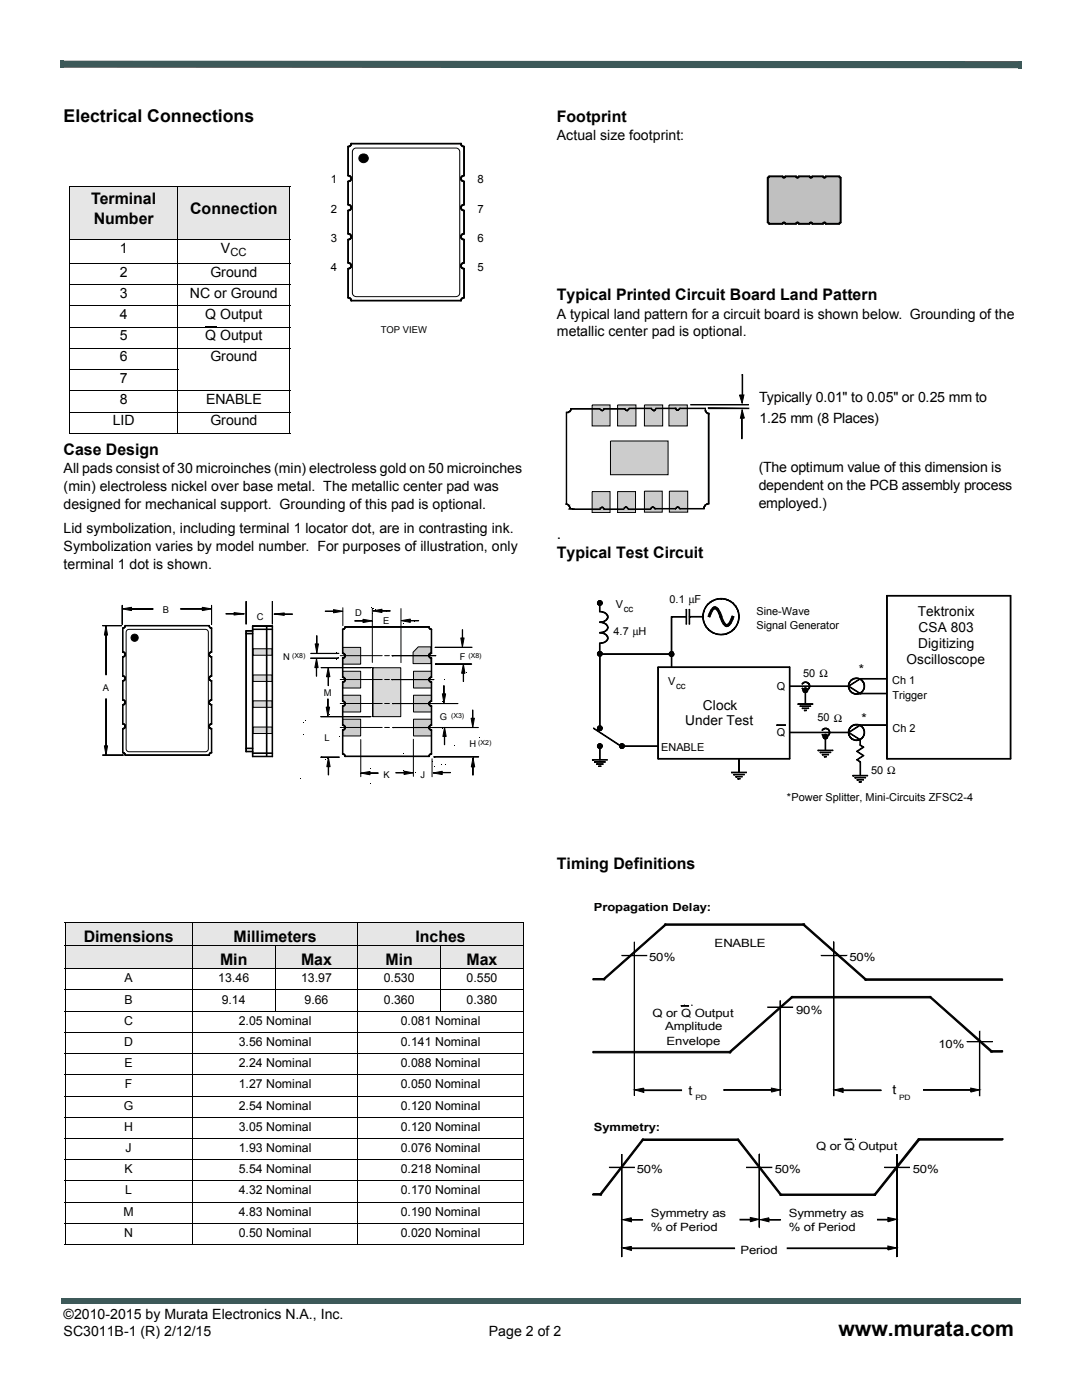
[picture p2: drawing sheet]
<svg xmlns="http://www.w3.org/2000/svg" width="216mm" height="279mm" viewBox="0 0 216 279" stroke-linecap="round" stroke-linejoin="round" font-family="sans-serif">
<defs><g id="words">
<text font-size="4.2" x="167.3" y="266.7">www.murata.com</text>
<text font-size="3.5" x="12.7" y="24.3">Electrical Connections</text>
<g font-size="3.2">
<text x="111.1" y="24.3">Footprint</text>
<text x="18.2" y="40.8">Terminal</text>
<text x="18.7" y="44.7">Number</text>
<text x="38" y="42.7">Connection</text>
<text x="111.1" y="60">Typical Printed Circuit Board Land Pattern</text>
<text x="12.7" y="90.8">Case Design</text>
<text x="111.1" y="107.6">.</text>
<text x="111.1" y="111.4">Typical Test Circuit</text>
<text x="111.1" y="173.5">Timing Definitions</text>
<text x="16.7" y="188.1">Dimensions</text>
<text x="46.6" y="188.1">Millimeters</text>
<text x="82.9" y="188.1">Inches</text>
<text x="43.9" y="192.6">Min</text>
<text x="60.1" y="192.6">Max</text>
<text x="76.9" y="192.6">Min</text>
<text x="93.1" y="192.6">Max</text>
</g>
<g font-size="2.8">
<text x="111.1" y="28">Actual size footprint:</text>
<text x="23.9" y="50.4">1</text>
<text x="44.1" y="50.4">V</text>
<text x="23.9" y="55.2">2</text>
<text x="23.9" y="59.4">3</text>
<text x="37.9" y="59.4">NC or Ground</text>
<text x="42" y="55.2">Ground</text>
<text x="23.9" y="63.6">4</text>
<text x="40.9" y="63.6">Q Output</text>
<text x="111.1" y="63.6">A typical land pattern for a circuit board is shown below. Grounding of the</text>
<text x="23.9" y="67.9">5</text>
<text x="40.9" y="67.9">Q Output</text>
<text x="111.1" y="67.1">metallic center pad is optional.</text>
<text x="23.9" y="72.1">6</text>
<text x="23.9" y="76.3">7</text>
<text x="42" y="72.1">Ground</text>
<text x="23.9" y="80.6">8</text>
<text x="41.1" y="80.6">ENABLE</text>
<text x="151.5" y="80.2">Typically 0.01&quot; to 0.05&quot; or 0.25 mm to</text>
<text x="22.5" y="84.8">LID</text>
<text x="42" y="84.8">Ground</text>
<text x="151.6" y="84.4">1.25 mm (8 Places)</text>
<text x="12.7" y="94.4">All pads consist of 30 microinches (min) electroless gold on 50 microinches</text>
<text x="151.4" y="94.1">(The optimum value of this dimension is</text>
<text x="12.7" y="98">(min) electroless nickel over base metal. The metallic center pad was</text>
<text x="12.7" y="101.5">designed for mechanical support. Grounding of this pad is optional.</text>
<text x="151.4" y="97.7">dependent on the PCB assembly process</text>
<text x="151.4" y="101.4">employed.)</text>
<text x="12.7" y="106.4">Lid symbolization, including terminal 1 locator dot, are in contrasting ink.</text>
<text x="12.7" y="110">Symbolization varies by model number. For purposes of illustration, only</text>
<text x="12.7" y="113.5">terminal 1 dot is shown.</text>
<text x="12.7" y="263.2">©2010-2015 by Murata Electronics N.A., Inc.</text>
<text x="12.7" y="266.7">SC3011B-1 (R) 2/12/15</text>
<text x="97.6" y="266.7">Page 2 of 2</text>
</g>
<g font-size="2.7">
<text x="183.2" y="122.9">Tektronix</text>
<text x="183.2" y="129.3">Digitizing</text>
<text x="183.3" y="126.1">CSA 803</text>
<text x="171.4" y="134.6">*</text>
<text x="180.9" y="132.6">Oscilloscope</text>
<text x="140.3" y="141.7">Clock</text>
<text x="136.7" y="144.7">Under Test</text>
<text x="171.9" y="144.3">*</text>
</g>
<g font-size="2.6">
<text x="137.4" y="218.5">t</text>
<text x="178.1" y="218.4">t</text>
</g>
<g font-size="2.5">
<text x="24.9" y="196">A</text>
<text x="43.6" y="196">13.46</text>
<text x="60.1" y="196">13.97</text>
<text x="76.6" y="196">0.530</text>
<text x="93.1" y="196">0.550</text>
<text x="24.9" y="200.3">B</text>
<text x="44.2" y="200.3">9.14</text>
<text x="60.7" y="200.3">9.66</text>
<text x="76.6" y="200.3">0.360</text>
<text x="93.1" y="200.3">0.380</text>
<text x="24.8" y="204.5">C</text>
<text x="24.8" y="208.7">D</text>
<text x="47.6" y="204.5">2.05 Nominal</text>
<text x="47.6" y="208.7">3.56 Nominal</text>
<text x="80" y="204.5">0.081 Nominal</text>
<text x="80" y="208.7">0.141 Nominal</text>
<text x="24.9" y="213">E</text>
<text x="47.6" y="213">2.24 Nominal</text>
<text x="80" y="213">0.088 Nominal</text>
<text x="24.7" y="221.4">G</text>
<text x="24.9" y="217.2">F</text>
<text x="47.6" y="217.2">1.27 Nominal</text>
<text x="47.6" y="221.4">2.54 Nominal</text>
<text x="80" y="221.4">0.120 Nominal</text>
<text x="80" y="217.2">0.050 Nominal</text>
<text x="24.8" y="225.7">H</text>
<text x="47.6" y="225.7">3.05 Nominal</text>
<text x="80" y="225.7">0.120 Nominal</text>
<text x="25.1" y="229.9">J</text>
<text x="47.6" y="229.9">1.93 Nominal</text>
<text x="80" y="229.9">0.076 Nominal</text>
<text x="24.9" y="234.1">K</text>
<text x="25" y="238.4">L</text>
<text x="47.6" y="238.4">4.32 Nominal</text>
<text x="47.6" y="234.1">5.54 Nominal</text>
<text x="80" y="238.4">0.170 Nominal</text>
<text x="80" y="234.1">0.218 Nominal</text>
<text x="24.7" y="242.6">M</text>
<text x="47.6" y="242.6">4.83 Nominal</text>
<text x="80" y="242.6">0.190 Nominal</text>
<text x="24.8" y="246.8">N</text>
<text x="47.6" y="246.8">0.50 Nominal</text>
<text x="80" y="246.8">0.020 Nominal</text>
</g>
<g font-size="2.3">
<text x="66" y="36.6">1</text>
<text x="95.3" y="36.6">8</text>
<text x="66" y="42.4">2</text>
<text x="95.3" y="42.4">7</text>
<text x="66" y="48.2">3</text>
<text x="95.3" y="48.2">6</text>
<text x="66" y="54">4</text>
<text x="95.3" y="54">5</text>
<text x="118.5" y="181.9">Propagation Delay:</text>
<text x="129.5" y="191.8">50%</text>
<text x="142.6" y="189">ENABLE</text>
<text x="169.5" y="191.8">50%</text>
<text x="130.2" y="202.9">Q or Q Output</text>
<text x="158.9" y="202.3">90%</text>
<text x="132.7" y="205.7">Amplitude</text>
<text x="133" y="208.5">Envelope</text>
<text x="187.3" y="209.1">10%</text>
<text x="118.5" y="225.7">Symmetry:</text>
<text x="162.9" y="229.6">Q or Q Output</text>
<text x="127.1" y="234.1">50%</text>
<text x="154.6" y="234.1">50%</text>
<text x="182.1" y="234.1">50%</text>
<text x="129.9" y="242.9">Symmetry as</text>
<text x="129.9" y="245.7">% of Period</text>
<text x="157.4" y="242.9">Symmetry as</text>
<text x="157.4" y="245.7">% of Period</text>
<text x="147.7" y="250.4">Period</text>
</g>
<g font-size="2.2">
<text x="46" y="51.1">CC</text>
<text x="122.9" y="121.4">V</text>
<text x="133.6" y="120.3">0.1 μF</text>
<text x="150.9" y="122.8">Sine-Wave</text>
<text x="150.9" y="125.5">Signal Generator</text>
<text x="122.4" y="126.7">4.7 μH</text>
<text x="133.3" y="136.7">V</text>
<text x="155" y="137.6">Q</text>
<text x="160.3" y="135">50 Ω</text>
<text x="178" y="136.5">Ch 1</text>
<text x="163.1" y="143.9">50 Ω</text>
<text x="178.1" y="139.4">Trigger</text>
<text x="131.9" y="149.9">ENABLE</text>
<text x="155" y="146.9">Q</text>
<text x="178.1" y="146.2">Ch 2</text>
<text x="173.8" y="154.4">50 Ω</text>
<text x="157" y="159.8">*Power Splitter, Mini-Circuits ZFSC2-4</text>
</g>
<g font-size="1.9">
<text x="76" y="66.5">TOP VIEW</text>
<text x="32.5" y="122.4">B</text>
<text x="51.2" y="123.7">C</text>
<text x="70.9" y="122.9">D</text>
<text x="76.5" y="124.6">E</text>
<text x="124.5" y="122.2">cc</text>
<text x="56.5" y="131.7">N</text>
<text x="91.8" y="131.8">F</text>
<text x="20.5" y="138">A</text>
<text x="134.9" y="137.5">cc</text>
<text x="64.6" y="138.9">M</text>
<text x="87.7" y="143.7">G</text>
<text x="64.8" y="148">L</text>
<text x="93.7" y="149.1">H</text>
<text x="76.5" y="155.2">K</text>
<text x="83.9" y="155.3">J</text>
</g>
<g font-size="1.5">
<text x="138.8" y="219.6">PD</text>
<text x="179.4" y="219.5">PD</text>
</g>
<g font-size="1.4">
<text x="58.3" y="131.3">(X8)</text>
<text x="93.5" y="131.3">(X8)</text>
<text x="90" y="143.4">(X3)</text>
<text x="95.4" y="148.7">(X2)</text>
</g>
</g></defs>
<g fill="#3d5959">
<path d="M12 12.1h.7v1.4h-.7z"/>
<path d="M203.2 12.2h.7v1.4h-.7z"/>
<path d="M12.7 12.1l190.5 .1v1.4l-190.5-.1z"/>
<path d="M12.2 259.2h.5v1.1h-.5z"/>
<path d="M12.7 259.2h191v1.1h-191z"/>
</g>
<path d="M65.3 27.9h32.9v39.9h-32.9z" fill="#fff"/>
<g fill="#000" stroke="#000" stroke-width=".2">
<path d="M69.4 29.2l.3 .1h-.3z" fill-rule="evenodd"/>
<path d="M69.4 36.2h.3z" fill-rule="evenodd"/>
<path d="M69.4 29.2h.1v5.9h-.1z" fill-rule="evenodd"/>
<path d="M69.4 35l.3 .1z" fill-rule="evenodd"/>
<path d="M69.5 29.2h.3l-.2 .1z" fill-rule="evenodd"/>
<path d="M69.6 36.1l.2 .1-.2 .1z" fill-rule="evenodd"/>
<path d="M69.5 35l.3 .1z" fill-rule="evenodd"/>
<path d="M69.6 29.2l.3-.1-.2 .2z" fill-rule="evenodd"/>
<path d="M69.7 36.1h.2l-.2 .1z" fill-rule="evenodd"/>
<path d="M69.7 29.1h.3l-.2 .1z" fill-rule="evenodd"/>
<path d="M69.7 36.1l.3-.1-.2 .2z" fill-rule="evenodd"/>
<path d="M69.7 35l.2 .2z" fill-rule="evenodd"/>
<path d="M70 28.9l.1 .1-.2 .1z" fill-rule="evenodd"/>
<path d="M69.9 35.9l.2 .1-.2 .1z" fill-rule="evenodd"/>
<path d="M69.7 35.1l.3 .2z" fill-rule="evenodd"/>
<path d="M70 28.8l.1 .1-.2 .2z" fill-rule="evenodd"/>
<path d="M70 35.8h.1l-.1 .2z" fill-rule="evenodd"/>
<path d="M69.8 35.2l.2 .2z" fill-rule="evenodd"/>
<path d="M70 28.6h22l.1 .1h-22z" fill-rule="evenodd"/>
<path d="M70 28.7l.1 .1-.1 .2z" fill-rule="evenodd"/>
<path d="M70 35.7h.1v.2z" fill-rule="evenodd"/>
<path d="M69.9 35.3h.1l.1 .2z" fill-rule="evenodd"/>
<path d="M70 28.6l.2 .1-.1 .2z" fill-rule="evenodd"/>
<path d="M70.1 35.6v.2h-.1z" fill-rule="evenodd"/>
<path d="M70 35.4h.1v.2z" fill-rule="evenodd"/>
<path d="M70.1 35.4v.3z" fill-rule="evenodd"/>
<path d="M91.9 28.6l.1 .3z" fill-rule="evenodd"/>
<path d="M91.9 35.6l.1 .2h-.1z" fill-rule="evenodd"/>
<path d="M92 35.4v.3z" fill-rule="evenodd"/>
<path d="M92 35.3l.1 .1-.1 .2z" fill-rule="evenodd"/>
<path d="M91.9 28.8l.1-.1 .1 .2-.1 .1z" fill-rule="evenodd"/>
<path d="M91.9 35.7l.2 .2h-.2z" fill-rule="evenodd"/>
<path d="M92 35.2l.2 .1-.2 .2z" fill-rule="evenodd"/>
<path d="M92.1 35.2l.1 .1-.2 .1z" fill-rule="evenodd"/>
<path d="M92 28.9l.1 .2z" fill-rule="evenodd"/>
<path d="M92 35.8l.1 .2z" fill-rule="evenodd"/>
<path d="M92.1 35.2l.2-.1-.1 .2z" fill-rule="evenodd"/>
<path d="M92 28.9l.2 .2z" fill-rule="evenodd"/>
<path d="M92 35.9l.2 .2z" fill-rule="evenodd"/>
<path d="M92.1 29l.2 .2h-.1z" fill-rule="evenodd"/>
<path d="M92.1 36l.2 .1z" fill-rule="evenodd"/>
<path d="M92.2 35.1h.2l-.2 .1z" fill-rule="evenodd"/>
<path d="M92.3 35l.2 .1-.2 .1z" fill-rule="evenodd"/>
<path d="M92.2 29.1l.2 .2z" fill-rule="evenodd"/>
<path d="M92.2 36.1l.2 .1z" fill-rule="evenodd"/>
<path d="M92.4 35l.3 .1z" fill-rule="evenodd"/>
<path d="M92.3 29.2l.2 .1z" fill-rule="evenodd"/>
<path d="M92.3 36.1l.2 .1z" fill-rule="evenodd"/>
<path d="M92.4 29.2l.3 .1z" fill-rule="evenodd"/>
<path d="M92.4 36.2l.3 .1z" fill-rule="evenodd"/>
<path d="M92.6 29.2h.1l-.1 5.9h-.1z" fill-rule="evenodd"/>
<path d="M69.4 53.6h.1v5.9l-.1-.1z" fill-rule="evenodd"/>
<path d="M69.4 53.6l.2-.1 .1 .2h-.3z" fill-rule="evenodd"/>
<path d="M69.4 47.8h.3l-.3 .1z" fill-rule="evenodd"/>
<path d="M69.4 42h.3z" fill-rule="evenodd"/>
<path d="M69.4 47.8h.1v4.7z" fill-rule="evenodd"/>
<path d="M69.4 42h.1v4.7z" fill-rule="evenodd"/>
<path d="M69.4 36.2h.1v4.7h-.1z" fill-rule="evenodd"/>
<path d="M69.4 52.4l.3 .1h-.3z" fill-rule="evenodd"/>
<path d="M69.4 59.4l.3 .1h-.3z" fill-rule="evenodd"/>
<path d="M69.4 46.6l.3 .1h-.3z" fill-rule="evenodd"/>
<path d="M69.4 40.8l.3 .1h-.3z" fill-rule="evenodd"/>
<path d="M69.5 53.6h.3l-.2 .1z" fill-rule="evenodd"/>
<path d="M69.5 47.8h.3l-.2 .1z" fill-rule="evenodd"/>
<path d="M69.6 41.9l.2 .1-.2 .1z" fill-rule="evenodd"/>
<path d="M69.5 52.4l.3 .1z" fill-rule="evenodd"/>
<path d="M69.5 59.4l.3 .1z" fill-rule="evenodd"/>
<path d="M69.5 46.6l.3 .1z" fill-rule="evenodd"/>
<path d="M69.5 40.8l.3 .1z" fill-rule="evenodd"/>
<path d="M69.6 53.5h.3l-.2 .1z" fill-rule="evenodd"/>
<path d="M69.6 47.7h.3l-.2 .1z" fill-rule="evenodd"/>
<path d="M69.6 41.9h.3l-.2 .1z" fill-rule="evenodd"/>
<path d="M69.7 53.5l.3-.1-.2 .2z" fill-rule="evenodd"/>
<path d="M69.6 52.5l.3 .1z" fill-rule="evenodd"/>
<path d="M69.6 59.4l.3 .2z" fill-rule="evenodd"/>
<path d="M69.7 47.7l.3-.1-.2 .2z" fill-rule="evenodd"/>
<path d="M69.6 46.7l.3 .1z" fill-rule="evenodd"/>
<path d="M69.7 41.9l.3-.1-.2 .2z" fill-rule="evenodd"/>
<path d="M69.6 40.9l.3 .1z" fill-rule="evenodd"/>
<path d="M69.9 53.3l.2 .1-.2 .1z" fill-rule="evenodd"/>
<path d="M69.7 52.5l.3 .2z" fill-rule="evenodd"/>
<path d="M69.8 59.5l.2 .1z" fill-rule="evenodd"/>
<path d="M70 47.5l.1 .1-.2 .1z" fill-rule="evenodd"/>
<path d="M69.8 46.7l.2 .2z" fill-rule="evenodd"/>
<path d="M70 41.7l.1 .1-.2 .1z" fill-rule="evenodd"/>
<path d="M69.8 40.9l.2 .2z" fill-rule="evenodd"/>
<path d="M70 53.2l.1 .1-.2 .1z" fill-rule="evenodd"/>
<path d="M69.8 52.6l.2 .1z" fill-rule="evenodd"/>
<path d="M69.8 59.5l.2 .2z" fill-rule="evenodd"/>
<path d="M70 47.4l.1 .1-.2 .1z" fill-rule="evenodd"/>
<path d="M69.8 46.8l.2 .2z" fill-rule="evenodd"/>
<path d="M70 41.6l.1 .1-.1 .1z" fill-rule="evenodd"/>
<path d="M69.8 41l.2 .2z" fill-rule="evenodd"/>
<path d="M70 53.1l.1 .1-.1 .1z" fill-rule="evenodd"/>
<path d="M69.9 52.7l.2 .2z" fill-rule="evenodd"/>
<path d="M69.9 59.6l.2 .2z" fill-rule="evenodd"/>
<path d="M70 47.3l.1 .1-.1 .1z" fill-rule="evenodd"/>
<path d="M69.9 46.9h.1l.1 .2z" fill-rule="evenodd"/>
<path d="M70 41.5l.1 .1-.1 .1z" fill-rule="evenodd"/>
<path d="M69.9 41.1l.2 .2z" fill-rule="evenodd"/>
<path d="M70 53h.2l-.1 .2z" fill-rule="evenodd"/>
<path d="M70 52.8l.1-.1v.3h-.1z" fill-rule="evenodd"/>
<path d="M70 59.7h.1v.2z" fill-rule="evenodd"/>
<path d="M70 47.2h.2l-.1 .2z" fill-rule="evenodd"/>
<path d="M70 46.9l.1 .3h-.1z" fill-rule="evenodd"/>
<path d="M70 41.4h.2l-.1 .2z" fill-rule="evenodd"/>
<path d="M70 41.1l.1 .1v.2z" fill-rule="evenodd"/>
<path d="M70 52.9l.1 .2z" fill-rule="evenodd"/>
<path d="M70 59.9l.1-.1v.3z" fill-rule="evenodd"/>
<path d="M70 47.1h.1v.2z" fill-rule="evenodd"/>
<path d="M70 41.3h.1v.2z" fill-rule="evenodd"/>
<path d="M91.9 53h.2l-.1 .2z" fill-rule="evenodd"/>
<path d="M91.9 52.9l.1 .2z" fill-rule="evenodd"/>
<path d="M92 52.7l.1 .1-.2 .2z" fill-rule="evenodd"/>
<path d="M92 59.7h.1l-.1 .2z" fill-rule="evenodd"/>
<path d="M91.9 47.2l.1 .2z" fill-rule="evenodd"/>
<path d="M91.9 47.1l.1 .2z" fill-rule="evenodd"/>
<path d="M92 46.9l.1 .1-.1 .2z" fill-rule="evenodd"/>
<path d="M91.9 41.4h.2l-.1 .2z" fill-rule="evenodd"/>
<path d="M91.9 41.3l.1 .2z" fill-rule="evenodd"/>
<path d="M92 41.1l.1 .1-.1 .2z" fill-rule="evenodd"/>
<path d="M91.9 53.1h.2v.2z" fill-rule="evenodd"/>
<path d="M92 52.6l.2 .1-.1 .2-.2-.1z" fill-rule="evenodd"/>
<path d="M92 59.6h.2l-.1 .2z" fill-rule="evenodd"/>
<path d="M91.9 47.3h.1l.1 .2h-.1z" fill-rule="evenodd"/>
<path d="M92 46.9h.2l-.1 .2-.2-.1z" fill-rule="evenodd"/>
<path d="M91.9 41.5h.1l.1 .2h-.1z" fill-rule="evenodd"/>
<path d="M92 41l.2 .1-.2 .2z" fill-rule="evenodd"/>
<path d="M92.1 52.6l.1 .1-.1 .1z" fill-rule="evenodd"/>
<path d="M92.1 59.5l.1 .1-.1 .2z" fill-rule="evenodd"/>
<path d="M92.1 46.8l.1 .1-.1 .1z" fill-rule="evenodd"/>
<path d="M92.1 41l.1 .1-.1 .1z" fill-rule="evenodd"/>
<path d="M92 53.2l.1 .2z" fill-rule="evenodd"/>
<path d="M92 47.4l.1 .2z" fill-rule="evenodd"/>
<path d="M92 41.6l.1 .2z" fill-rule="evenodd"/>
<path d="M92.1 52.6l.2-.1-.1 .2z" fill-rule="evenodd"/>
<path d="M92.1 59.5h.2l-.1 .1z" fill-rule="evenodd"/>
<path d="M92.1 46.8l.2-.1-.1 .2z" fill-rule="evenodd"/>
<path d="M92.1 41l.2-.1-.1 .2z" fill-rule="evenodd"/>
<path d="M92 53.3l.2 .2z" fill-rule="evenodd"/>
<path d="M92 47.5l.2 .2z" fill-rule="evenodd"/>
<path d="M92 41.7l.2 .2z" fill-rule="evenodd"/>
<path d="M92.1 53.4l.2 .2z" fill-rule="evenodd"/>
<path d="M92.2 52.5h.2l-.1 .1z" fill-rule="evenodd"/>
<path d="M92.2 59.5h.2l-.1 .1z" fill-rule="evenodd"/>
<path d="M92.1 47.6l.2 .1-.1 .1z" fill-rule="evenodd"/>
<path d="M92.2 46.7h.2l-.1 .1z" fill-rule="evenodd"/>
<path d="M92.1 41.8l.2 .1-.1 .1z" fill-rule="evenodd"/>
<path d="M92.2 40.9h.2l-.1 .1z" fill-rule="evenodd"/>
<path d="M92.3 52.5h.2l-.2 .1z" fill-rule="evenodd"/>
<path d="M92.3 59.4l.2 .1h-.2z" fill-rule="evenodd"/>
<path d="M92.3 46.6l.2 .1-.2 .1z" fill-rule="evenodd"/>
<path d="M92.3 40.8l.2 .1-.2 .1z" fill-rule="evenodd"/>
<path d="M92.2 53.5l.2 .1z" fill-rule="evenodd"/>
<path d="M92.2 47.7l.2 .1z" fill-rule="evenodd"/>
<path d="M92.2 41.8l.2 .2z" fill-rule="evenodd"/>
<path d="M92.4 52.4l.3 .1z" fill-rule="evenodd"/>
<path d="M92.4 59.4l.3 .1z" fill-rule="evenodd"/>
<path d="M92.4 46.6l.3 .1z" fill-rule="evenodd"/>
<path d="M92.4 40.8l.3 .1z" fill-rule="evenodd"/>
<path d="M92.3 53.5l.2 .1z" fill-rule="evenodd"/>
<path d="M92.3 47.8h.2z" fill-rule="evenodd"/>
<path d="M92.3 42h.2z" fill-rule="evenodd"/>
<path d="M92.5 53.6h.2l-.1 5.9-.1-.1z" fill-rule="evenodd"/>
<path d="M92.4 53.6l.3 .1z" fill-rule="evenodd"/>
<path d="M92.4 47.8l.3 .1z" fill-rule="evenodd"/>
<path d="M92.4 42l.3 .1z" fill-rule="evenodd"/>
<path d="M92.5 47.8h.2l-.1 4.7z" fill-rule="evenodd"/>
<path d="M92.5 42h.2l-.1 4.7z" fill-rule="evenodd"/>
<path d="M92.5 36.2h.2l-.1 4.7h-.1z" fill-rule="evenodd"/>
<path d="M70 60l22-.1 .1 .1-22 .1z" fill-rule="evenodd"/>
<path d="M91.9 59.8l.1 .3z" fill-rule="evenodd"/>
<circle cx="72.5" cy="31.6" r=".9"/>
</g>
<path d="M70.5 29.8l.5-.3h20.1l.5 .4 .1 .4v28.2a.76 .76 0 0 1-.7 .7h-19.9a.76 .76 0 0 1-.8-.7v-28.2z" fill="none" stroke="#000" stroke-width=".2"/>
<path d="M19.9 120.1h78.9v36.8h-78.9z" fill="#fff"/>
<path d="M83.5 129.1h2.5v1.2a.49 .49 0 0 0-.5 .5 .49 .49 0 0 0 .5 .5v1.1h-3.6v-2.2z" fill-rule="evenodd" fill="#ccc" stroke="#000" stroke-width=".2"/>
<path d="M74.4 133.3h5.6v9.7h-5.6z" fill-rule="evenodd" fill="#d9d9d9" stroke="#000" stroke-width=".2"/>
<g fill="#ccc" stroke="#000" stroke-width=".2">
<path d="M82.5 143.5h3.6v1.2a.49 .49 0 0 0-.5 .5 .49 .49 0 0 0 .5 .5v1.2h-3.6z" fill-rule="evenodd"/>
<path d="M82.5 134h3.6v1.2a.48 .48 0 0 0-.5 .4 .48 .48 0 0 0 .5 .5v1.2h-3.6z" fill-rule="evenodd"/>
<path d="M82.5 138.7h3.6v1.3a.48 .48 0 0 0-.5 .4 .48 .48 0 0 0 .5 .5v1.2h-3.6z" fill-rule="evenodd"/>
<path d="M68.4 134h3.6v3.3h-3.6v-1.2a.48 .48 0 0 0 .5-.5 .48 .48 0 0 0-.5-.4z" fill-rule="evenodd"/>
<path d="M68.4 138.7h3.6v3.4h-3.6v-1.2a.48 .48 0 0 0 .5-.5 .48 .48 0 0 0-.5-.4z" fill-rule="evenodd"/>
<path d="M68.4 143.5h3.6v3.4h-3.6v-1.2a.49 .49 0 0 0 .5-.5 .49 .49 0 0 0-.5-.5z" fill-rule="evenodd"/>
<path d="M68.4 129.2h3.6v3.3h-3.6v-1.2a.48 .48 0 0 0 .5-.4 .48 .48 0 0 0-.5-.5z" fill-rule="evenodd"/>
</g>
<g fill="#d9d9d9" stroke="#000" stroke-width=".2">
<path d="M50.4 129.5h3.9v1.3h-3.9z" fill-rule="evenodd"/>
<path d="M50.4 134.7h3.9v1.3h-3.9z" fill-rule="evenodd"/>
<path d="M50.4 139.9h3.9v1.3h-3.9z" fill-rule="evenodd"/>
<path d="M50.4 145.1h3.9v1.3h-3.9z" fill-rule="evenodd"/>
</g>
<g fill="#000" stroke="#000" stroke-width=".2">
<path d="M21.1 126.3l.1 8.4z" fill-rule="evenodd"/>
<path d="M21.1 124.9l.4 1.8h-.7z" fill-rule="evenodd"/>
<path d="M20.4 124.9h3.9z" fill-rule="evenodd"/>
<path d="M24.4 120.8v3.9z" fill-rule="evenodd"/>
<path d="M24.5 125.3l.2 .1h-.2z" fill-rule="evenodd"/>
<path d="M24.5 139.6l.1 .1z" fill-rule="evenodd"/>
<path d="M24.4 134.9h.2z" fill-rule="evenodd"/>
<path d="M24.5 130.1l.1 .1h-.1z" fill-rule="evenodd"/>
<path d="M24.4 135.8h.2l-.1 4z" fill-rule="evenodd"/>
<path d="M24.4 131.1l.2-.1-.1 4z" fill-rule="evenodd"/>
<path d="M24.5 125.3v4.9z" fill-rule="evenodd"/>
<path d="M24.6 139.6l.1 .1-.1 .1z" fill-rule="evenodd"/>
<path d="M24.5 134.9l.2 .1z" fill-rule="evenodd"/>
<path d="M24.5 130.1l.2 .1z" fill-rule="evenodd"/>
<path d="M24.4 135.8l.2 .1z" fill-rule="evenodd"/>
<path d="M24.4 131.1h.2z" fill-rule="evenodd"/>
<path d="M24.6 125.3h.1l-.1 .1z" fill-rule="evenodd"/>
<path d="M24.6 139.7l.1 .1z" fill-rule="evenodd"/>
<path d="M24.6 134.9l.1 .1z" fill-rule="evenodd"/>
<path d="M24.6 130.1l.2 .1z" fill-rule="evenodd"/>
<path d="M24.5 135.8l.2 .1z" fill-rule="evenodd"/>
<path d="M24.5 131l.2 .1z" fill-rule="evenodd"/>
<path d="M24.7 139.7l.1 .1z" fill-rule="evenodd"/>
<path d="M24.7 134.9l.1 .1z" fill-rule="evenodd"/>
<path d="M24.6 135.8h.2z" fill-rule="evenodd"/>
<path d="M24.6 131l.2 .1z" fill-rule="evenodd"/>
<path d="M24.7 125.3h.1l-.1 .1z" fill-rule="evenodd"/>
<path d="M24.7 139.7l.1 .2z" fill-rule="evenodd"/>
<path d="M24.7 134.9l.1 .2z" fill-rule="evenodd"/>
<path d="M24.7 135.8h.1l-.1 .1z" fill-rule="evenodd"/>
<path d="M24.7 130.2l.1 .1z" fill-rule="evenodd"/>
<path d="M24.7 131h.1z" fill-rule="evenodd"/>
<path d="M24.8 139.8l.1 .1z" fill-rule="evenodd"/>
<path d="M24.8 135l.1 .1z" fill-rule="evenodd"/>
<path d="M24.7 135.7l.2 .1h-.2z" fill-rule="evenodd"/>
<path d="M24.8 130.2l.1 .2z" fill-rule="evenodd"/>
<path d="M24.8 130.9l.1 .1-.2 .1z" fill-rule="evenodd"/>
<path d="M24.7 125.2h.2l-.1 .1z" fill-rule="evenodd"/>
<path d="M24.8 139.8l.2 .2z" fill-rule="evenodd"/>
<path d="M24.8 135.1l.2 .1z" fill-rule="evenodd"/>
<path d="M24.8 135.7h.1l-.1 .1z" fill-rule="evenodd"/>
<path d="M24.8 130.3l.2 .1z" fill-rule="evenodd"/>
<path d="M24.8 130.9h.1l-.1 .1z" fill-rule="evenodd"/>
<path d="M24.9 139.9l.1 .2z" fill-rule="evenodd"/>
<path d="M24.9 135.1l.1 .2z" fill-rule="evenodd"/>
<path d="M24.9 135.6h.1l-.1 .1z" fill-rule="evenodd"/>
<path d="M24.9 130.3l.1 .2z" fill-rule="evenodd"/>
<path d="M24.9 130.8h.1l-.1 .2z" fill-rule="evenodd"/>
<path d="M24.8 125.1l.2 .1-.2 .1z" fill-rule="evenodd"/>
<path d="M24.9 135.2l.1 .1z" fill-rule="evenodd"/>
<path d="M24.9 135.5l.1 .1v.1z" fill-rule="evenodd"/>
<path d="M24.9 130.4l.1 .2z" fill-rule="evenodd"/>
<path d="M24.9 130.8h.1l-.1 .1z" fill-rule="evenodd"/>
<path d="M24.9 135.2l.1 .2z" fill-rule="evenodd"/>
<path d="M24.9 135.5l.1 .1z" fill-rule="evenodd"/>
<path d="M24.9 130.5l.1 .1z" fill-rule="evenodd"/>
<path d="M24.9 130.7h.1v.2z" fill-rule="evenodd"/>
<path d="M24.9 135.3l.1 .2z" fill-rule="evenodd"/>
<path d="M24.9 135.4l.1 .2z" fill-rule="evenodd"/>
<path d="M24.9 130.5l.1 .2z" fill-rule="evenodd"/>
<path d="M24.9 130.6l.1 .2z" fill-rule="evenodd"/>
<path d="M24.9 125h.1l-.1 .2z" fill-rule="evenodd"/>
<path d="M25 124.8l16.8 .1h-16.8z" fill-rule="evenodd"/>
<path d="M24.9 124.9l.1 .1v.1z" fill-rule="evenodd"/>
<path d="M24.9 124.8h.1v.2z" fill-rule="evenodd"/>
<path d="M25.9 121.5l4.7 .1z" fill-rule="evenodd"/>
<path d="M24.4 121.5l1.8-.3v.7z" fill-rule="evenodd"/>
<path d="M40.4 121.2l1.8 .3-1.8 .4z" fill-rule="evenodd"/>
<path d="M36 121.5l4.7 .1z" fill-rule="evenodd"/>
<path d="M41.7 124.8l.1 .2z" fill-rule="evenodd"/>
<path d="M41.7 135.4l.1 .2z" fill-rule="evenodd"/>
<path d="M41.7 135.3l.1 .2z" fill-rule="evenodd"/>
<path d="M41.7 135.3l.1 .1z" fill-rule="evenodd"/>
<path d="M41.7 135.2l.1 .1z" fill-rule="evenodd"/>
<path d="M41.7 130.6l.1 .2z" fill-rule="evenodd"/>
<path d="M41.7 130.5l.1 .2z" fill-rule="evenodd"/>
<path d="M41.7 130.5l.1 .1z" fill-rule="evenodd"/>
<path d="M41.7 130.4l.1 .2z" fill-rule="evenodd"/>
<path d="M41.7 124.9h.1v.2z" fill-rule="evenodd"/>
<path d="M41.7 135.4l.1 .2z" fill-rule="evenodd"/>
<path d="M41.8 135.1h.1l-.1 .2z" fill-rule="evenodd"/>
<path d="M41.7 130.7l.1 .2z" fill-rule="evenodd"/>
<path d="M41.8 130.3h.1l-.1 .2z" fill-rule="evenodd"/>
<path d="M41.8 139.8v.2z" fill-rule="evenodd"/>
<path d="M41.8 135v.2z" fill-rule="evenodd"/>
<path d="M41.8 130.3v.1z" fill-rule="evenodd"/>
<path d="M41.7 125l.1 .2z" fill-rule="evenodd"/>
<path d="M41.7 135.5l.1 .2z" fill-rule="evenodd"/>
<path d="M41.8 130.7v.2z" fill-rule="evenodd"/>
<path d="M41.8 139.8h.2l-.2 .1z" fill-rule="evenodd"/>
<path d="M41.8 135.6l.1 .1z" fill-rule="evenodd"/>
<path d="M41.8 135l.1 .1z" fill-rule="evenodd"/>
<path d="M41.8 130.8l.1 .2z" fill-rule="evenodd"/>
<path d="M41.8 130.2l.1 .2z" fill-rule="evenodd"/>
<path d="M41.8 125.1l.1 .2z" fill-rule="evenodd"/>
<path d="M41.8 139.8h.2l-.1 .1z" fill-rule="evenodd"/>
<path d="M41.8 135.6l.1 .2z" fill-rule="evenodd"/>
<path d="M41.8 135h.2l-.1 .1z" fill-rule="evenodd"/>
<path d="M41.8 130.9l.2 .1z" fill-rule="evenodd"/>
<path d="M41.8 130.2h.2l-.1 .1z" fill-rule="evenodd"/>
<path d="M41.9 139.7h.2l-.1 .1z" fill-rule="evenodd"/>
<path d="M41.9 134.9l.2 .1-.2 .1z" fill-rule="evenodd"/>
<path d="M41.9 130.2h.2l-.2 .1z" fill-rule="evenodd"/>
<path d="M41.8 125.2l.2 .1z" fill-rule="evenodd"/>
<path d="M41.9 135.7l.1 .1z" fill-rule="evenodd"/>
<path d="M41.8 130.9l.2 .1z" fill-rule="evenodd"/>
<path d="M42 139.7h.1l-.1 .1z" fill-rule="evenodd"/>
<path d="M41.9 135.7l.2 .2z" fill-rule="evenodd"/>
<path d="M42 134.9h.1l-.1 .1z" fill-rule="evenodd"/>
<path d="M41.9 131l.2 .1z" fill-rule="evenodd"/>
<path d="M42 130.1l.1 .1h-.1z" fill-rule="evenodd"/>
<path d="M41.9 125.2l.2 .1z" fill-rule="evenodd"/>
<path d="M42.1 139.7h.1l-.1 .1z" fill-rule="evenodd"/>
<path d="M42.1 134.9l.1 .1h-.1z" fill-rule="evenodd"/>
<path d="M42 130.1l.2 .1z" fill-rule="evenodd"/>
<path d="M42 135.8l.1 .1z" fill-rule="evenodd"/>
<path d="M42 131l.1 .1z" fill-rule="evenodd"/>
<path d="M42 125.3h.2z" fill-rule="evenodd"/>
<path d="M42.1 139.7h.2z" fill-rule="evenodd"/>
<path d="M42.1 134.9l.2 .1z" fill-rule="evenodd"/>
<path d="M42.1 130.1l.2 .1z" fill-rule="evenodd"/>
<path d="M42.1 135.8l.1 .1h-.1z" fill-rule="evenodd"/>
<path d="M42 131l.2 .1z" fill-rule="evenodd"/>
<path d="M42.1 125.3l.2 .1h-.2z" fill-rule="evenodd"/>
<path d="M42.1 135.8l.2 .1z" fill-rule="evenodd"/>
<path d="M42.1 131l.2 .1z" fill-rule="evenodd"/>
<path d="M42.2 120.8v3.9z" fill-rule="evenodd"/>
<path d="M42.2 135.8h.1l-.1 4z" fill-rule="evenodd"/>
<path d="M42.2 131.1l.1-.1-.1 4z" fill-rule="evenodd"/>
<path d="M42.2 125.3v4.9z" fill-rule="evenodd"/>
<path d="M45.1 122.5h3.6z" fill-rule="evenodd"/>
<path d="M46.7 122.3l2 .2-2 .2z" fill-rule="evenodd"/>
<path d="M49 126.4l1.5 .1h-1.4z" fill-rule="evenodd"/>
<path d="M49 125.9h1.5z" fill-rule="evenodd"/>
<path d="M49.1 120v4.6z" fill-rule="evenodd"/>
<path d="M50.4 124.9l4 .1z" fill-rule="evenodd"/>
<path d="M50.4 125.5l4 .1h-4z" fill-rule="evenodd"/>
<path d="M54.3 120l.1 4.6z" fill-rule="evenodd"/>
<path d="M54.7 122.5l3.7 .1z" fill-rule="evenodd"/>
<path d="M54.7 122.6l2-.3v.5z" fill-rule="evenodd"/>
<path d="M62 131.3l5.4 .1z" fill-rule="evenodd"/>
<path d="M62 130.4h5.4z" fill-rule="evenodd"/>
<path d="M63.1 133l.1 2z" fill-rule="evenodd"/>
<path d="M63.2 126.9v1.9z" fill-rule="evenodd"/>
<path d="M63.2 131.4l.3 1.8h-.7z" fill-rule="evenodd"/>
<path d="M62.9 128.5h.6l-.3 1.8z" fill-rule="evenodd"/>
<path d="M64.1 133.2l9.9 .1z" fill-rule="evenodd"/>
<path d="M65.5 133.2l.3 1.9h-.6z" fill-rule="evenodd"/>
<path d="M65.5 134.9v1.9z" fill-rule="evenodd"/>
<path d="M66.5 121.7l1.9 .3-1.9 .3z" fill-rule="evenodd"/>
<path d="M64.9 121.9l2 .1z" fill-rule="evenodd"/>
<path d="M68.3 131.3h.1v3.9z" fill-rule="evenodd"/>
<path d="M68.3 136.1h.1v3.9z" fill-rule="evenodd"/>
<path d="M68.3 130.3l.2 .1z" fill-rule="evenodd"/>
<path d="M68.3 135.1l.2 .1z" fill-rule="evenodd"/>
<path d="M68.3 139.9l.2 .1z" fill-rule="evenodd"/>
<path d="M68.4 130.3l.2 .2z" fill-rule="evenodd"/>
<path d="M68.3 125.6h.1v4.9z" fill-rule="evenodd"/>
<path d="M68.4 135.1l.2 .1z" fill-rule="evenodd"/>
<path d="M68.4 139.9l.2 .1z" fill-rule="evenodd"/>
<path d="M68.3 131.3h.2z" fill-rule="evenodd"/>
<path d="M68.3 136.1h.2z" fill-rule="evenodd"/>
<path d="M68.3 125.6h.2z" fill-rule="evenodd"/>
<path d="M68.5 130.3l.1 .2z" fill-rule="evenodd"/>
<path d="M68.5 135.1l.1 .1z" fill-rule="evenodd"/>
<path d="M68.4 136.1h.2l-.2 .1z" fill-rule="evenodd"/>
<path d="M68.4 131.3h.2z" fill-rule="evenodd"/>
<path d="M68.4 125.6h.2z" fill-rule="evenodd"/>
<path d="M68.6 130.4l.1 .1z" fill-rule="evenodd"/>
<path d="M68.5 131.3h.1l-.1 .1z" fill-rule="evenodd"/>
<path d="M68.6 135.1l.1 .2z" fill-rule="evenodd"/>
<path d="M68.6 130.4l.1 .2z" fill-rule="evenodd"/>
<path d="M68.5 125.5h.2l-.1 .1z" fill-rule="evenodd"/>
<path d="M68.6 135.2l.1 .1z" fill-rule="evenodd"/>
<path d="M68.6 131.2l.1 .1h-.1z" fill-rule="evenodd"/>
<path d="M68.6 136l.1 .1h-.1z" fill-rule="evenodd"/>
<path d="M68.6 130.5l.2 .1z" fill-rule="evenodd"/>
<path d="M68.6 131.2h.1v.1z" fill-rule="evenodd"/>
<path d="M68.7 125.4l.1 .1-.2 .1z" fill-rule="evenodd"/>
<path d="M68.6 135.3l.2 .1z" fill-rule="evenodd"/>
<path d="M68.6 136h.1v.1z" fill-rule="evenodd"/>
<path d="M68.7 131.1v.2z" fill-rule="evenodd"/>
<path d="M68.7 135.9v.1z" fill-rule="evenodd"/>
<path d="M68.7 130.6l.1 .1z" fill-rule="evenodd"/>
<path d="M68.7 125.3l.1 .1-.1 .1z" fill-rule="evenodd"/>
<path d="M68.7 135.4l.2 .1z" fill-rule="evenodd"/>
<path d="M68.7 131l.1 .2z" fill-rule="evenodd"/>
<path d="M68.7 125.3h.2l-.1 .2z" fill-rule="evenodd"/>
<path d="M68.7 135.8l.1 .2z" fill-rule="evenodd"/>
<path d="M68.8 130.6l.1 .2z" fill-rule="evenodd"/>
<path d="M68.8 131h.1l-.1 .1z" fill-rule="evenodd"/>
<path d="M68.8 135.4l.1 .2z" fill-rule="evenodd"/>
<path d="M68.8 135.8h.1l-.1 .1z" fill-rule="evenodd"/>
<path d="M68.8 130.7l.1 .2z" fill-rule="evenodd"/>
<path d="M68.8 130.8l.1 .2z" fill-rule="evenodd"/>
<path d="M68.8 130.8l.1 .2z" fill-rule="evenodd"/>
<path d="M68.8 130.9l.1 .2z" fill-rule="evenodd"/>
<path d="M68.8 125.1l.1 .2z" fill-rule="evenodd"/>
<path d="M68.8 125.2v.2z" fill-rule="evenodd"/>
<path d="M68.8 135.5l.1 .2z" fill-rule="evenodd"/>
<path d="M68.8 135.6l.1 .1z" fill-rule="evenodd"/>
<path d="M68.8 135.6l.1 .2z" fill-rule="evenodd"/>
<path d="M68.8 135.7l.1 .2z" fill-rule="evenodd"/>
<path d="M68.8 125.1h16.9l-16.9 .1z" fill-rule="evenodd"/>
<path d="M72.4 123.6l1.9 .3-1.9 .3z" fill-rule="evenodd"/>
<path d="M70.8 123.9h2z" fill-rule="evenodd"/>
<path d="M75.9 121.9h2z" fill-rule="evenodd"/>
<path d="M74.4 121.9l1.8-.3v.6z" fill-rule="evenodd"/>
<path d="M81.6 123.8l1.9 .1z" fill-rule="evenodd"/>
<path d="M80.1 123.9l1.8-.4v.7z" fill-rule="evenodd"/>
<path d="M85.6 125.1h.1l-.1 .2z" fill-rule="evenodd"/>
<path d="M85.6 125.2l.1 .2z" fill-rule="evenodd"/>
<path d="M85.6 125.3l.1 .1z" fill-rule="evenodd"/>
<path d="M85.7 125.3l.1 .2z" fill-rule="evenodd"/>
<path d="M85.6 130.9l.1 .1z" fill-rule="evenodd"/>
<path d="M85.6 130.8h.1l-.1 .2z" fill-rule="evenodd"/>
<path d="M85.6 130.7l.1 .2z" fill-rule="evenodd"/>
<path d="M85.6 130.7l.1 .1z" fill-rule="evenodd"/>
<path d="M85.6 135.6l.1 .2z" fill-rule="evenodd"/>
<path d="M85.6 135.6l.1 .1z" fill-rule="evenodd"/>
<path d="M85.6 135.5v.2z" fill-rule="evenodd"/>
<path d="M85.6 135.4h.1l-.1 .2z" fill-rule="evenodd"/>
<path d="M85.6 130.9l.1 .2z" fill-rule="evenodd"/>
<path d="M85.6 130.6h.1v.1z" fill-rule="evenodd"/>
<path d="M85.6 135.7l.1 .2z" fill-rule="evenodd"/>
<path d="M85.6 135.4h.1v.1z" fill-rule="evenodd"/>
<path d="M85.6 131l.1 .1z" fill-rule="evenodd"/>
<path d="M85.7 130.5l.1 .1-.1 .1z" fill-rule="evenodd"/>
<path d="M85.7 125.4l.2 .2z" fill-rule="evenodd"/>
<path d="M85.6 135.8l.1 .1z" fill-rule="evenodd"/>
<path d="M85.7 135.3l.1 .1-.1 .1z" fill-rule="evenodd"/>
<path d="M85.6 131l.1 .2z" fill-rule="evenodd"/>
<path d="M85.7 130.5h.1l-.1 .1z" fill-rule="evenodd"/>
<path d="M85.6 135.8l.1 .2z" fill-rule="evenodd"/>
<path d="M85.7 135.2l.1 .1-.1 .1z" fill-rule="evenodd"/>
<path d="M85.7 131.1l.1 .1z" fill-rule="evenodd"/>
<path d="M85.7 130.5h.2z" fill-rule="evenodd"/>
<path d="M85.8 125.5l.1 .1z" fill-rule="evenodd"/>
<path d="M85.7 135.9l.1 .1z" fill-rule="evenodd"/>
<path d="M85.7 135.3l.2-.1z" fill-rule="evenodd"/>
<path d="M85.8 130.4h.2l-.2 .1z" fill-rule="evenodd"/>
<path d="M85.8 135.2h.2l-.2 .1z" fill-rule="evenodd"/>
<path d="M85.7 131.1l.2 .2z" fill-rule="evenodd"/>
<path d="M85.7 135.9l.2 .2z" fill-rule="evenodd"/>
<path d="M85.9 125.5l.1 .1h-.1z" fill-rule="evenodd"/>
<path d="M85.8 131.2l.1 .1z" fill-rule="evenodd"/>
<path d="M85.9 130.4h.1l-.1 .1z" fill-rule="evenodd"/>
<path d="M85.8 136l.1 .1z" fill-rule="evenodd"/>
<path d="M85.9 135.1l.1 .1-.1 .1z" fill-rule="evenodd"/>
<path d="M85.9 130.3l.2 .1z" fill-rule="evenodd"/>
<path d="M85.9 135.1l.2 .1z" fill-rule="evenodd"/>
<path d="M85.9 131.2l.1 .2z" fill-rule="evenodd"/>
<path d="M85.9 136l.1 .1z" fill-rule="evenodd"/>
<path d="M86 125.5l.1 .1z" fill-rule="evenodd"/>
<path d="M86 130.3l.1 .1z" fill-rule="evenodd"/>
<path d="M86 135.1l.1 .1z" fill-rule="evenodd"/>
<path d="M86 139.9l.1 .1z" fill-rule="evenodd"/>
<path d="M85.9 131.3l.2 .1h-.2z" fill-rule="evenodd"/>
<path d="M86.1 131.3v3.9z" fill-rule="evenodd"/>
<path d="M86.1 136.1v3.9z" fill-rule="evenodd"/>
<path d="M85.9 136l.2 .1-.2 .1z" fill-rule="evenodd"/>
<path d="M86 131.3l.1 .1z" fill-rule="evenodd"/>
<path d="M86 136.1l.1 .1z" fill-rule="evenodd"/>
<path d="M86.1 125.6v4.9z" fill-rule="evenodd"/>
<path d="M78.2 135.6h8.4z" fill-rule="evenodd"/>
<path d="M86.8 129.2h7.2z" fill-rule="evenodd"/>
<path d="M78.3 130.8l8.7 .1z" fill-rule="evenodd"/>
<path d="M88.5 136.8l.1 2z" fill-rule="evenodd"/>
<path d="M88.3 138.5h.6l-.3 1.8z" fill-rule="evenodd"/>
<path d="M91.9 127.3h.7l-.3 1.8z" fill-rule="evenodd"/>
<path d="M92.5 132.5l.3 1.9h-.7z" fill-rule="evenodd"/>
<path d="M92.2 125.7l.1 1.9z" fill-rule="evenodd"/>
<path d="M92.4 134l.1 2z" fill-rule="evenodd"/>
<path d="M86.9 132.5h7.2z" fill-rule="evenodd"/>
<path d="M20.5 150.7h4z" fill-rule="evenodd"/>
<path d="M21.1 139.4l.1 9.9z" fill-rule="evenodd"/>
<path d="M20.8 148.8h.7l-.4 1.9z" fill-rule="evenodd"/>
<path d="M24.5 145.4v4.9z" fill-rule="evenodd"/>
<path d="M24.5 144.4l.1 .1z" fill-rule="evenodd"/>
<path d="M24.6 144.4l.1 .1z" fill-rule="evenodd"/>
<path d="M24.4 140.6h.2l-.1 3.9z" fill-rule="evenodd"/>
<path d="M24.4 145.4l.2 .1z" fill-rule="evenodd"/>
<path d="M24.4 140.6l.2 .1z" fill-rule="evenodd"/>
<path d="M24.5 150.2h.2z" fill-rule="evenodd"/>
<path d="M24.5 145.4h.2z" fill-rule="evenodd"/>
<path d="M24.5 140.6l.2 .1z" fill-rule="evenodd"/>
<path d="M24.7 144.5l.1 .1z" fill-rule="evenodd"/>
<path d="M24.6 145.4h.2z" fill-rule="evenodd"/>
<path d="M24.6 150.2l.1 .1z" fill-rule="evenodd"/>
<path d="M24.6 140.6h.2z" fill-rule="evenodd"/>
<path d="M24.7 144.5l.2 .1z" fill-rule="evenodd"/>
<path d="M24.7 145.3l.1 .1h-.1z" fill-rule="evenodd"/>
<path d="M24.7 140.5l.1 .1-.1 .1z" fill-rule="evenodd"/>
<path d="M24.8 144.6l.1 .1z" fill-rule="evenodd"/>
<path d="M24.7 150.2l.1 .1z" fill-rule="evenodd"/>
<path d="M24.7 140.5h.2l-.2 .1z" fill-rule="evenodd"/>
<path d="M24.7 145.3h.2z" fill-rule="evenodd"/>
<path d="M24.8 144.6l.1 .2z" fill-rule="evenodd"/>
<path d="M24.8 145.2h.1v.2z" fill-rule="evenodd"/>
<path d="M24.8 140.4h.1l-.1 .2z" fill-rule="evenodd"/>
<path d="M24.9 144.7l.1 .1z" fill-rule="evenodd"/>
<path d="M24.9 145.2h.1l-.1 .1z" fill-rule="evenodd"/>
<path d="M24.7 150.2l.2 .2z" fill-rule="evenodd"/>
<path d="M24.9 140.4h.1l-.1 .1z" fill-rule="evenodd"/>
<path d="M24.9 144.7l.1 .2z" fill-rule="evenodd"/>
<path d="M24.9 145.1h.1v.1z" fill-rule="evenodd"/>
<path d="M24.9 140l.1 .1z" fill-rule="evenodd"/>
<path d="M24.9 140.3h.1v.2z" fill-rule="evenodd"/>
<path d="M24.9 144.8l.1 .2z" fill-rule="evenodd"/>
<path d="M24.9 145l.1 .1v.1z" fill-rule="evenodd"/>
<path d="M24.9 140l.1 .2z" fill-rule="evenodd"/>
<path d="M24.9 140.3l.1 .1z" fill-rule="evenodd"/>
<path d="M24.9 144.9l.1 .2z" fill-rule="evenodd"/>
<path d="M25 144.9v.2z" fill-rule="evenodd"/>
<path d="M25 140.1v.2z" fill-rule="evenodd"/>
<path d="M25 140.1v.2z" fill-rule="evenodd"/>
<path d="M24.8 150.3l.1 .2z" fill-rule="evenodd"/>
<path d="M25 150.6l16.8 .1h-16.8z" fill-rule="evenodd"/>
<path d="M24.9 150.4l.1 .2z" fill-rule="evenodd"/>
<path d="M24.9 150.5l.1 .1z" fill-rule="evenodd"/>
<path d="M24.9 150.5l.1 .2z" fill-rule="evenodd"/>
<path d="M41.7 144.9l.1 .2z" fill-rule="evenodd"/>
<path d="M41.7 144.9l.1 .2z" fill-rule="evenodd"/>
<path d="M41.7 144.8h.1v.2z" fill-rule="evenodd"/>
<path d="M41.7 150.6l.1 .1z" fill-rule="evenodd"/>
<path d="M41.7 150.5l.1 .1z" fill-rule="evenodd"/>
<path d="M41.7 140.2l.1 .1z" fill-rule="evenodd"/>
<path d="M41.7 140.1l.1 .2z" fill-rule="evenodd"/>
<path d="M41.7 140h.1v.2z" fill-rule="evenodd"/>
<path d="M41.7 140l.1 .1z" fill-rule="evenodd"/>
<path d="M41.7 145l.1 .2z" fill-rule="evenodd"/>
<path d="M41.8 144.7v.1z" fill-rule="evenodd"/>
<path d="M41.8 150.4h.1l-.2 .2z" fill-rule="evenodd"/>
<path d="M41.7 140.2l.1 .2z" fill-rule="evenodd"/>
<path d="M41.8 139.9h.1l-.1 .2z" fill-rule="evenodd"/>
<path d="M41.8 144.6l.1 .1-.1 .1z" fill-rule="evenodd"/>
<path d="M41.7 145.1l.1 .1z" fill-rule="evenodd"/>
<path d="M41.8 150.3h.1v.2z" fill-rule="evenodd"/>
<path d="M41.7 140.3l.1 .2z" fill-rule="evenodd"/>
<path d="M41.8 145.2l.1 .1z" fill-rule="evenodd"/>
<path d="M41.8 144.5l.2 .1-.2 .1z" fill-rule="evenodd"/>
<path d="M41.8 140.4l.1 .1z" fill-rule="evenodd"/>
<path d="M41.8 150.3h.2z" fill-rule="evenodd"/>
<path d="M41.8 145.2l.2 .1z" fill-rule="evenodd"/>
<path d="M41.8 144.6l.2-.1z" fill-rule="evenodd"/>
<path d="M41.8 140.4l.2 .1z" fill-rule="evenodd"/>
<path d="M41.9 144.5h.2l-.2 .1z" fill-rule="evenodd"/>
<path d="M41.9 150.2l.2 .1h-.2z" fill-rule="evenodd"/>
<path d="M41.9 145.2l.1 .2z" fill-rule="evenodd"/>
<path d="M41.9 140.5l.1 .1z" fill-rule="evenodd"/>
<path d="M41.9 145.3l.1 .1z" fill-rule="evenodd"/>
<path d="M42 144.5h.1l-.1 .1z" fill-rule="evenodd"/>
<path d="M42 150.2h.2l-.2 .1z" fill-rule="evenodd"/>
<path d="M41.9 140.5l.2 .2z" fill-rule="evenodd"/>
<path d="M42 144.4l.2 .1z" fill-rule="evenodd"/>
<path d="M42 145.3l.1 .1z" fill-rule="evenodd"/>
<path d="M42 140.5l.1 .2z" fill-rule="evenodd"/>
<path d="M42.1 150.2h.2l-.2 .1z" fill-rule="evenodd"/>
<path d="M42.1 144.4l.2 .1z" fill-rule="evenodd"/>
<path d="M42 145.4h.2z" fill-rule="evenodd"/>
<path d="M42.2 145.4v4.9z" fill-rule="evenodd"/>
<path d="M42 140.6l.2 .1z" fill-rule="evenodd"/>
<path d="M42.1 145.4l.2 .1z" fill-rule="evenodd"/>
<path d="M42.1 140.6l.2 .1z" fill-rule="evenodd"/>
<path d="M42.2 140.6h.1l-.1 3.9z" fill-rule="evenodd"/>
<path d="M49 149.3h1.4l.1 .1h-1.4z" fill-rule="evenodd"/>
<path d="M49.1 149.9l1.4 .1-1.4 .1z" fill-rule="evenodd"/>
<path d="M49.1 125.9v24.2z" fill-rule="evenodd"/>
<path d="M50.4 150.9l4 .1h-4z" fill-rule="evenodd"/>
<path d="M50.4 150.3h4z" fill-rule="evenodd"/>
<path d="M50.4 124.9h.1l-.1 26.1z" fill-rule="evenodd"/>
<path d="M53.2 125v25.9z" fill-rule="evenodd"/>
<path d="M54.3 124.9h.1v26.1z" fill-rule="evenodd"/>
<path d="M64 143h9.9z" fill-rule="evenodd"/>
<path d="M65.1 141.1h.7l-.4 1.8z" fill-rule="evenodd"/>
<path d="M65.4 139.5v2z" fill-rule="evenodd"/>
<path d="M65.5 152.7l.1 2z" fill-rule="evenodd"/>
<path d="M65.5 151.2l.4 1.8h-.7z" fill-rule="evenodd"/>
<path d="M64.1 151.1h3.6z" fill-rule="evenodd"/>
<path d="M68.3 140.9h.1v3.9z" fill-rule="evenodd"/>
<path d="M68.3 145.6l.1 4.9z" fill-rule="evenodd"/>
<path d="M68.3 150.4l.2 .1h-.2z" fill-rule="evenodd"/>
<path d="M68.3 144.7h.2z" fill-rule="evenodd"/>
<path d="M68.4 144.7l.2 .1z" fill-rule="evenodd"/>
<path d="M68.5 150.4l.1 .1h-.2z" fill-rule="evenodd"/>
<path d="M68.3 140.9h.2z" fill-rule="evenodd"/>
<path d="M68.3 145.6l.2 .1z" fill-rule="evenodd"/>
<path d="M68.5 139.9l.1 .1z" fill-rule="evenodd"/>
<path d="M68.5 144.7l.1 .1z" fill-rule="evenodd"/>
<path d="M68.4 140.9h.2z" fill-rule="evenodd"/>
<path d="M68.4 145.6l.2 .1z" fill-rule="evenodd"/>
<path d="M68.5 150.5l.2 .1z" fill-rule="evenodd"/>
<path d="M68.6 139.9l.1 .2z" fill-rule="evenodd"/>
<path d="M68.5 140.8l.1 .1h-.1z" fill-rule="evenodd"/>
<path d="M68.6 144.7l.1 .2z" fill-rule="evenodd"/>
<path d="M68.5 145.6h.1z" fill-rule="evenodd"/>
<path d="M68.6 150.5l.1 .2z" fill-rule="evenodd"/>
<path d="M68.6 140l.1 .1z" fill-rule="evenodd"/>
<path d="M68.6 144.8l.1 .1z" fill-rule="evenodd"/>
<path d="M68.6 140.8h.1l-.1 .1z" fill-rule="evenodd"/>
<path d="M68.5 145.6h.2l-.1 .1z" fill-rule="evenodd"/>
<path d="M68.7 150.6l.1 .1z" fill-rule="evenodd"/>
<path d="M68.6 140l.2 .2z" fill-rule="evenodd"/>
<path d="M68.6 140.8l.1-.1v.2z" fill-rule="evenodd"/>
<path d="M68.6 144.8l.2 .1z" fill-rule="evenodd"/>
<path d="M68.6 145.5l.1 .1z" fill-rule="evenodd"/>
<path d="M68.7 150.6l.1 .2z" fill-rule="evenodd"/>
<path d="M68.7 140.1l.1 .1z" fill-rule="evenodd"/>
<path d="M68.7 140.7v.1z" fill-rule="evenodd"/>
<path d="M68.7 144.9l.1 .1z" fill-rule="evenodd"/>
<path d="M68.6 145.5h.2l-.1 .1z" fill-rule="evenodd"/>
<path d="M68.7 140.1l.2 .2z" fill-rule="evenodd"/>
<path d="M68.7 144.9l.2 .2z" fill-rule="evenodd"/>
<path d="M68.8 150.7l.1 .2z" fill-rule="evenodd"/>
<path d="M68.7 140.6l.1 .2z" fill-rule="evenodd"/>
<path d="M68.7 145.4h.2l-.2 .2z" fill-rule="evenodd"/>
<path d="M68.8 140.2l.1 .2z" fill-rule="evenodd"/>
<path d="M68.8 140.6h.1l-.1 .1z" fill-rule="evenodd"/>
<path d="M68.8 145l.1 .2z" fill-rule="evenodd"/>
<path d="M68.8 145.3h.1l-.1 .2z" fill-rule="evenodd"/>
<path d="M68.8 150.8l.1 .2z" fill-rule="evenodd"/>
<path d="M68.8 140.3l.1 .1z" fill-rule="evenodd"/>
<path d="M68.8 140.3l.1 .2z" fill-rule="evenodd"/>
<path d="M68.8 140.4l.1 .2z" fill-rule="evenodd"/>
<path d="M68.8 140.5l.1 .2z" fill-rule="evenodd"/>
<path d="M68.8 145l.1 .2z" fill-rule="evenodd"/>
<path d="M68.8 145.1l.1 .2z" fill-rule="evenodd"/>
<path d="M68.8 145.2l.1 .2z" fill-rule="evenodd"/>
<path d="M68.8 145.3h.1l-.1 .1z" fill-rule="evenodd"/>
<path d="M68.8 150.9l16.9 .1h-16.9z" fill-rule="evenodd"/>
<path d="M73.5 154.2l2 .1z" fill-rule="evenodd"/>
<path d="M72 154.3l1.8-.3v.6z" fill-rule="evenodd"/>
<path d="M80.6 153.9l1.9 .3-1.9 .4z" fill-rule="evenodd"/>
<path d="M79 154.2l2 .1z" fill-rule="evenodd"/>
<path d="M85.6 150.8h.1l-.1 .2z" fill-rule="evenodd"/>
<path d="M85.6 150.7h.1l-.1 .2z" fill-rule="evenodd"/>
<path d="M85.6 150.6h.1v.2z" fill-rule="evenodd"/>
<path d="M85.6 140.4l.1 .2z" fill-rule="evenodd"/>
<path d="M85.6 140.3l.1 .2z" fill-rule="evenodd"/>
<path d="M85.6 140.3v.1z" fill-rule="evenodd"/>
<path d="M85.6 140.2h.1l-.1 .2z" fill-rule="evenodd"/>
<path d="M85.6 145.2v.2z" fill-rule="evenodd"/>
<path d="M85.6 145.1l.1 .2z" fill-rule="evenodd"/>
<path d="M85.6 145.1v.1z" fill-rule="evenodd"/>
<path d="M85.6 145h.1l-.1 .2z" fill-rule="evenodd"/>
<path d="M85.7 150.6h.1l-.1 .1z" fill-rule="evenodd"/>
<path d="M85.6 140.5l.1 .2z" fill-rule="evenodd"/>
<path d="M85.6 140.1l.1 .1v.1z" fill-rule="evenodd"/>
<path d="M85.6 144.9h.1v.2z" fill-rule="evenodd"/>
<path d="M85.6 140.6l.1 .1z" fill-rule="evenodd"/>
<path d="M85.6 140.1h.2l-.1 .1z" fill-rule="evenodd"/>
<path d="M85.6 145.4l.1 .1z" fill-rule="evenodd"/>
<path d="M85.6 144.9h.2l-.1 .1z" fill-rule="evenodd"/>
<path d="M85.6 140.6l.1 .2z" fill-rule="evenodd"/>
<path d="M85.7 140l.1 .1-.1 .1z" fill-rule="evenodd"/>
<path d="M85.6 145.4l.1 .2z" fill-rule="evenodd"/>
<path d="M85.7 144.8l.1 .1-.1 .1z" fill-rule="evenodd"/>
<path d="M85.7 150.6l.2-.1-.1 .2z" fill-rule="evenodd"/>
<path d="M85.7 140.7l.1 .1z" fill-rule="evenodd"/>
<path d="M85.7 140h.2l-.2 .1z" fill-rule="evenodd"/>
<path d="M85.7 145.4l.1 .2z" fill-rule="evenodd"/>
<path d="M85.7 144.8h.2l-.2 .1z" fill-rule="evenodd"/>
<path d="M85.8 140h.2l-.2 .1z" fill-rule="evenodd"/>
<path d="M85.8 144.8h.2l-.2 .1z" fill-rule="evenodd"/>
<path d="M85.8 150.5h.2l-.1 .1z" fill-rule="evenodd"/>
<path d="M85.7 140.7l.2 .2z" fill-rule="evenodd"/>
<path d="M85.7 145.5l.2 .1z" fill-rule="evenodd"/>
<path d="M85.8 140.8l.1 .1z" fill-rule="evenodd"/>
<path d="M85.9 139.9l.1 .1h-.1z" fill-rule="evenodd"/>
<path d="M85.8 145.5l.2 .1z" fill-rule="evenodd"/>
<path d="M85.9 144.7h.1l-.1 .1z" fill-rule="evenodd"/>
<path d="M85.9 144.7l.2 .1h-.2z" fill-rule="evenodd"/>
<path d="M85.9 150.5h.2l-.2 .1z" fill-rule="evenodd"/>
<path d="M85.9 140.8l.1 .1z" fill-rule="evenodd"/>
<path d="M85.9 139.9l.2 .1z" fill-rule="evenodd"/>
<path d="M85.9 145.6l.1 .1z" fill-rule="evenodd"/>
<path d="M86 144.7l.1 .1z" fill-rule="evenodd"/>
<path d="M86 140.9h.1v3.9z" fill-rule="evenodd"/>
<path d="M86.1 145.6v4.9z" fill-rule="evenodd"/>
<path d="M85.9 140.8l.2 .1z" fill-rule="evenodd"/>
<path d="M85.9 145.6l.2 .1z" fill-rule="evenodd"/>
<path d="M86 150.4l.1 .1h-.1z" fill-rule="evenodd"/>
<path d="M86 140.8l.1 .1z" fill-rule="evenodd"/>
<path d="M86 145.6l.1 .1z" fill-rule="evenodd"/>
<path d="M87.9 154.2h2z" fill-rule="evenodd"/>
<path d="M86.4 154.3l1.8-.4v.7z" fill-rule="evenodd"/>
<path d="M88.7 146.7v1.9z" fill-rule="evenodd"/>
<path d="M88.7 145.2l.3 1.8h-.6z" fill-rule="evenodd"/>
<path d="M78.3 140.4h13.1z" fill-rule="evenodd"/>
<path d="M94.3 152.7l.1 2z" fill-rule="evenodd"/>
<path d="M94.3 141.7l.1 2z" fill-rule="evenodd"/>
<path d="M94 143.3h.7l-.4 1.9z" fill-rule="evenodd"/>
<path d="M94.4 151.2l.3 1.9h-.7z" fill-rule="evenodd"/>
<path d="M78.4 145.2h17z" fill-rule="evenodd"/>
<path d="M86.6 151l8.9 .1z" fill-rule="evenodd"/>
<circle cx="24.7" cy="130.2" r=".08"/>
<circle cx="26.9" cy="127.3" r=".72"/>
<circle cx="68.5" cy="136.1" r=".08"/>
<circle cx="68.8" cy="130.6" r=".09"/>
<circle cx="68.8" cy="135.4" r=".09"/>
<circle cx="24.7" cy="144.5" r=".08"/>
<circle cx="41.8" cy="144.8" r=".08"/>
<circle cx="85.6" cy="145.3" r=".08"/>
</g>
<g fill="none" stroke="#000" stroke-width=".2">
<path d="M25.3 125.8l.4-.2h15.3l.4 .2 .2 .3v23.4l-.3 .4-.3 .1h-15.3l-.5-.3v-23.6zM67.9 130.9h8.4M67.9 135.6h8.4M68.4 121.3v3.6M74.3 121.4v10.8M76.8 130.9h.9M76.8 135.6h.9M80 121.5v10.7M67.9 140.4h8.4M67.9 145.2h8.4M72 147.6v7.4M76.8 140.4h.9"/>
<path d="M76.8 145.2h.9M82.5 147.5v7.4M86.2 151.4v3.6"/>
</g>
<path d="M152.5 34.5h15.9v10.8h-15.9z" fill="#fff"/>
<path d="M153.2 35.5l.3-.3h2.7l.2 .3 .3-.3h2.2l.2 .3 .3-.3h2.1l.3 .3 .3-.3h2.1l.3 .3 .3-.3h2.7l.2 .3v8.9l-.2 .3h-2.7l-.3-.3-.3 .3h-2.1l-.3-.3-.3 .3h-2.1l-.3-.3-.2 .3h-2.2l-.3-.3-.2 .3h-2.7l-.3-.3z" fill-rule="evenodd" fill="#c0c0c0" stroke="#000" stroke-width=".2"/>
<g fill="#000" stroke="#000" stroke-width=".2">
<path d="M153.2 35.4l.2 .1h-.2z" fill-rule="evenodd"/>
<path d="M153.4 35.3h.1l-.1 .2-.1-.1z" fill-rule="evenodd"/>
<path d="M153.5 35.1l2.8 .1-2.8 .1z" fill-rule="evenodd"/>
<path d="M153.4 35.1l.1 .2h-.1z" fill-rule="evenodd"/>
<path d="M156.1 35.2h.2v.1l-.2 .1z" fill-rule="evenodd"/>
<path d="M156.1 35.4l.2-.1v.2z" fill-rule="evenodd"/>
<path d="M156.3 35.3l.1 .3-.1-.1z" fill-rule="evenodd"/>
<path d="M156.4 35.4l.2 .1h-.2z" fill-rule="evenodd"/>
<path d="M156.5 35.3l.2 .1-.1 .1z" fill-rule="evenodd"/>
<path d="M156.7 35.1l2.2 .1-2.2 .1z" fill-rule="evenodd"/>
<path d="M156.6 35.1l.1 .3-.1-.1z" fill-rule="evenodd"/>
<path d="M158.7 35.2h.2l.1 .1-.2 .1z" fill-rule="evenodd"/>
<path d="M158.9 35.3l.1 .2-.2-.1z" fill-rule="evenodd"/>
<path d="M159 35.3l.1 .3z" fill-rule="evenodd"/>
<path d="M159.1 35.4l.2 .1h-.1z" fill-rule="evenodd"/>
<path d="M159.2 35.3l.2 .1z" fill-rule="evenodd"/>
<path d="M159.4 35.1l2.2 .1-2.2 .1z" fill-rule="evenodd"/>
<path d="M159.3 35.1l.1 .3-.1-.1z" fill-rule="evenodd"/>
<path d="M161.5 35.2h.1l.1 .1-.2 .1z" fill-rule="evenodd"/>
<path d="M161.5 35.4l.1-.1 .2 .1-.1 .1z" fill-rule="evenodd"/>
<path d="M161.7 35.3l.1 .3-.1-.1z" fill-rule="evenodd"/>
<path d="M161.8 35.4l.2 .1h-.2z" fill-rule="evenodd"/>
<path d="M162 35.3h.1l-.1 .2-.1-.1z" fill-rule="evenodd"/>
<path d="M162.1 35.1l2.2 .1-2.2 .1z" fill-rule="evenodd"/>
<path d="M162 35.1l.1 .2h-.1z" fill-rule="evenodd"/>
<path d="M164.1 35.2h.2l.1 .1-.2 .1z" fill-rule="evenodd"/>
<path d="M164.3 35.3l.1 .2-.2-.1z" fill-rule="evenodd"/>
<path d="M164.4 35.3l.1 .3-.1-.1z" fill-rule="evenodd"/>
<path d="M164.5 35.4l.2 .1h-.2z" fill-rule="evenodd"/>
<path d="M164.7 35.3h.1l-.1 .2-.1-.1z" fill-rule="evenodd"/>
<path d="M164.8 35.1l2.8 .1-.2 .1h-2.6z" fill-rule="evenodd"/>
<path d="M164.7 35.1l.1 .2h-.1z" fill-rule="evenodd"/>
<path d="M167.4 35.2h.2v.1l-.2 .1z" fill-rule="evenodd"/>
<path d="M167.4 35.4l.2-.1 .1 .1-.1 .1z" fill-rule="evenodd"/>
<path d="M167.6 35.3l.2 .2h-.2z" fill-rule="evenodd"/>
<path d="M167.6 35.5h.2v9l-.2-.2z" fill-rule="evenodd"/>
<path d="M153.1 35.4l.2 .1v8.9h-.2z" fill-rule="evenodd"/>
<path d="M153.1 44.4l.2-.1v.2z" fill-rule="evenodd"/>
<path d="M153.3 44.3l.2 .1-.1 .2z" fill-rule="evenodd"/>
<path d="M153.3 44.6l.2-.2 .1 .2-.2 .1z" fill-rule="evenodd"/>
<path d="M156.1 44.5l.2 .1-.1 .1z" fill-rule="evenodd"/>
<path d="M153.4 44.7l2.8-.1v.1z" fill-rule="evenodd"/>
<path d="M156.2 44.4l.1 .2-.2-.1z" fill-rule="evenodd"/>
<path d="M156.2 44.4l.2-.1v.2z" fill-rule="evenodd"/>
<path d="M156.4 44.3h.1v.2z" fill-rule="evenodd"/>
<path d="M156.5 44.3l.2 .1-.1 .2z" fill-rule="evenodd"/>
<path d="M156.6 44.6l.1-.2 .1 .2-.2 .1z" fill-rule="evenodd"/>
<path d="M158.8 44.5l.2 .1-.1 .1z" fill-rule="evenodd"/>
<path d="M156.6 44.7l2.3-.1v.1z" fill-rule="evenodd"/>
<path d="M158.9 44.4l.1 .1v.1l-.2-.1z" fill-rule="evenodd"/>
<path d="M158.9 44.4l.2-.1 .1 .2z" fill-rule="evenodd"/>
<path d="M159.1 44.3l.1 .2z" fill-rule="evenodd"/>
<path d="M159.2 44.3l.2 .1-.1 .2z" fill-rule="evenodd"/>
<path d="M159.3 44.6l.1-.2 .1 .2-.2 .1z" fill-rule="evenodd"/>
<path d="M161.5 44.5l.1 .1v.1z" fill-rule="evenodd"/>
<path d="M159.3 44.7l2.2-.1v.1z" fill-rule="evenodd"/>
<path d="M161.6 44.4l.1 .1-.1 .1-.1-.1z" fill-rule="evenodd"/>
<path d="M161.6 44.4l.2-.1v.2z" fill-rule="evenodd"/>
<path d="M161.8 44.3l.1 .2z" fill-rule="evenodd"/>
<path d="M161.9 44.3l.2 .1-.1 .2z" fill-rule="evenodd"/>
<path d="M161.9 44.6l.2-.2 .1 .2-.2 .1z" fill-rule="evenodd"/>
<path d="M164.2 44.5l.1 .1v.1z" fill-rule="evenodd"/>
<path d="M162 44.7l2.2-.1v.1z" fill-rule="evenodd"/>
<path d="M164.3 44.4l.1 .1-.1 .1-.1-.1z" fill-rule="evenodd"/>
<path d="M164.3 44.4l.2-.1v.2z" fill-rule="evenodd"/>
<path d="M164.5 44.3h.1v.2z" fill-rule="evenodd"/>
<path d="M164.6 44.3l.2 .1-.1 .2z" fill-rule="evenodd"/>
<path d="M164.7 44.6l.1-.2 .1 .2-.2 .1z" fill-rule="evenodd"/>
<path d="M167.4 44.5l.2 .1-.1 .1z" fill-rule="evenodd"/>
<path d="M164.7 44.7l2.8-.1v.1z" fill-rule="evenodd"/>
<path d="M167.5 44.4l.2 .1-.1 .1-.2-.1z" fill-rule="evenodd"/>
<path d="M167.5 44.4l.2-.1 .1 .2z" fill-rule="evenodd"/>
</g>
<path d="M112.9 74.7h88.9v27.6h-88.9z" fill="#fff"/>
<g fill="#000">
<path d="M113.1 82.3l.2 .1z" fill-rule="evenodd"/>
<path d="M113.2 82.3l.2 .1z" fill-rule="evenodd"/>
<path d="M113.3 82.3l.2-.1z" fill-rule="evenodd"/>
<path d="M113.4 82.2l.3-.1-.2 .2z" fill-rule="evenodd"/>
<path d="M113.7 82l.1 .1-.2 .1z" fill-rule="evenodd"/>
<path d="M113.7 82l.2-.1-.1 .2z" fill-rule="evenodd"/>
<path d="M113.9 81.8h.1l-.2 .2z" fill-rule="evenodd"/>
<path d="M113.9 81.6h.1l-.1 .3z" fill-rule="evenodd"/>
<path d="M113.9 81.6l.1 .1z" fill-rule="evenodd"/>
<path d="M140.7 81.6l.1 .3z" fill-rule="evenodd"/>
<path d="M140.7 81.8l.2 .2-.1 .1z" fill-rule="evenodd"/>
<path d="M140.7 82h.2v.2z" fill-rule="evenodd"/>
<path d="M140.8 82.1l.2 .3z" fill-rule="evenodd"/>
<path d="M140.9 82.3l.1-.1 .1 .2v.1z" fill-rule="evenodd"/>
<path d="M141.1 82.4l.1 .2z" fill-rule="evenodd"/>
<path d="M141.1 82.5h.3z" fill-rule="evenodd"/>
<path d="M141.3 82.5l.2 .1z" fill-rule="evenodd"/>
<path d="M140.4 101.2l.1 .3z" fill-rule="evenodd"/>
<path d="M140.5 101l.1 .1-.2 .2z" fill-rule="evenodd"/>
<path d="M140.6 100.9l.1 .1-.2 .1z" fill-rule="evenodd"/>
<path d="M140.7 100.8h.1l-.2 .2z" fill-rule="evenodd"/>
<path d="M140.7 100.8l.2-.1-.1 .1z" fill-rule="evenodd"/>
<path d="M141 100.6l.1 .1-.3 .1z" fill-rule="evenodd"/>
<path d="M141 100.6l.2 .1z" fill-rule="evenodd"/>
<path d="M141.1 100.6l.3-.1-.3 .2z" fill-rule="evenodd"/>
</g>
<g fill="none" stroke="#000" stroke-width=".2">
<path d="M113.1 82.3l.2 .1zM113.2 82.3l.2 .1zM113.3 82.3l.2-.1zM113.4 82.2l.3-.1-.2 .2zM113.7 82l.1 .1-.2 .1zM113.7 82l.2-.1-.1 .2zM113.9 81.8h.1l-.2 .2zM113.9 81.6h.1l-.1 .3zM113.9 81.6l.1 .1zM140.7 81.6l.1 .3zM140.7 81.8l.2 .2-.1 .1zM140.7 82h.2v.2z"/>
<path d="M140.8 82.1l.2 .3zM140.9 82.3l.1-.1 .1 .2v.1zM141.1 82.4l.1 .2zM141.1 82.5h.3zM141.3 82.5l.2 .1zM140.4 101.2l.1 .3zM140.5 101l.1 .1-.2 .2zM140.6 100.9l.1 .1-.2 .1zM140.7 100.8l.2-.1-.1 .1zM140.7 100.8h.1l-.2 .2zM141 100.6l.2 .1zM141 100.6l.1 .1-.3 .1z"/>
<path d="M141.1 100.6l.3-.1-.3 .2z"/>
</g>
<path d="M121.8 88h11.5v6.7h-11.5z" fill="#ccc"/>
<path d="M121.8 88h11.5v6.7h-11.5zM112.9 100.6l.3 .1zM113.1 100.6l.2 .2zM113.3 100.7l.1 .1zM113.3 100.8h.3l-.1 .1zM113.4 100.8l.2 .2zM113.5 101l.1-.1 .1 .3zM113.6 101.1l.2 .3zM113.7 101.3l.1 .3z" fill="none" stroke="#000" stroke-width=".2"/>
<g fill="#000">
<path d="M112.9 100.6l.3 .1z" fill-rule="evenodd"/>
<path d="M113.1 100.6l.2 .2z" fill-rule="evenodd"/>
<path d="M113.3 100.7l.1 .1z" fill-rule="evenodd"/>
<path d="M113.3 100.8h.3l-.1 .1z" fill-rule="evenodd"/>
<path d="M113.4 100.8l.2 .2z" fill-rule="evenodd"/>
<path d="M113.5 101l.1-.1 .1 .3z" fill-rule="evenodd"/>
<path d="M113.7 101.3l.1 .3z" fill-rule="evenodd"/>
<path d="M113.6 101.1l.2 .3z" fill-rule="evenodd"/>
</g>
<path d="M118.2 80.8h3.5v4.2h-3.5z" fill="#ccc"/>
<path d="M118.2 80.8h3.5v4.2h-3.5z" fill="none" stroke="#000" stroke-width=".2"/>
<path d="M128.6 80.8h3.6v4.2h-3.6z" fill="#ccc"/>
<path d="M128.6 80.8h3.6v4.2h-3.6z" fill="none" stroke="#000" stroke-width=".2"/>
<path d="M133.5 80.8h3.6v4.2h-3.6z" fill="#ccc"/>
<path d="M133.5 80.8h3.6v4.2h-3.6z" fill="none" stroke="#000" stroke-width=".2"/>
<path d="M118.2 98.1h3.5v4.2h-3.5z" fill="#ccc"/>
<path d="M118.2 98.1h3.5v4.2h-3.5z" fill="none" stroke="#000" stroke-width=".2"/>
<path d="M123.2 98.1h3.6v4.2h-3.6z" fill="#ccc"/>
<path d="M123.2 98.1h3.6v4.2h-3.6z" fill="none" stroke="#000" stroke-width=".2"/>
<path d="M128.6 98h3.5v4.2h-3.5z" fill="#ccc"/>
<path d="M128.6 98h3.5v4.2h-3.5z" fill="none" stroke="#000" stroke-width=".2"/>
<path d="M133.6 98h3.6v4.2h-3.6z" fill="#ccc"/>
<path d="M133.6 98h3.6v4.2h-3.6z" fill="none" stroke="#000" stroke-width=".2"/>
<path d="M123.2 80.8h3.7v4.2h-3.7z" fill="#ccc"/>
<g fill="none" stroke="#000" stroke-width=".2">
<path d="M147.6 78.8h.8l-.3 1.7zM148.1 74.7l.1 .1v4.7h-.1zM113 82.3l.1 18.2zM113.9 81.6h5.8zM119.6 81.6l.4 .3zM119.9 81.8l.3 .2zM120.1 81.9l.4-.2-.3 .3zM120.5 81.6h.1l-.2 .2zM120.5 81.6h4.3zM123.2 80.8h3.7v4.2h-3.7zM124.6 81.6l.4 .3zM124.9 81.8l.3 .2-.4-.1z"/>
<path d="M125.1 81.9l.3-.2-.2 .3zM125.5 81.6h.1l-.3 .2zM125.6 81.4h4.4v.2h-4.4zM129.9 81.6l.5 .3zM130.3 81.8l.2 .2zM130.5 81.9v.1zM130.5 81.9l.2-.1-.2 .2zM130.8 81.6h.1l-.3 .3zM130.9 81.4h4v.2h-4zM134.7 81.4l.4 .5zM135 81.8h.4v.1zM135.3 81.8l.2-.2-.2 .3z"/>
<path d="M135.6 81.4l.1 .2-.3 .1zM135.7 81.4h5.1v.2h-5.2zM137.8 80.7l11.5 .1zM141.3 82.5h.2v18.1h-.2zM141.3 81.4h8.1v.2h-8.1zM141.3 81.5h8.1M141.4 82.5v18.1M148 82.8l.1 4.7zM148.1 81.8l.4 1.7h-.8zM113.6 101.5l1.1 .2-1.2-.1zM114.6 101.6l5.1 .1zM114.6 101.6h5.1"/>
<path d="M119.8 101.4l.3-.2-.3 .3zM119.8 101.4l-.1 .3zM120 101.2l.3 .1zM120.2 101.2l.4 .5zM120.5 101.6l3.9 .1zM120.5 101.6h3.9M124.6 101.3l.3-.2-.2 .3zM124.6 101.3l.1 .1-.2 .2zM124.8 101.1l.3 .2zM125 101.2l.5 .4zM125.3 101.6h4.5zM129.9 101.3l.1 .1-.2 .2z"/>
<path d="M129.9 101.3l.4-.2-.3 .3zM130.2 101.1l.3 .2zM130.4 101.2l.4 .4zM130.6 101.5h4.2v.1h-4.2zM130.6 101.5h4.2M134.9 101.3l.1 .1-.2 .2zM134.9 101.3l.3-.2 .1 .1-.3 .2zM135.2 101.1l.2 .2-.3-.1zM135.4 101.2l.3 .4zM135.7 101.5h4.8v.1h-4.8z"/>
</g>
<g fill="#000">
<path d="M147.6 78.8h.8l-.3 1.7zM148.1 81.8l.4 1.7h-.8z"/>
<path d="M148.1 74.7l.1 .1v4.7h-.1z" fill-rule="evenodd"/>
<path d="M113 82.3l.1 18.2z" fill-rule="evenodd"/>
<path d="M113.9 81.6h5.8z" fill-rule="evenodd"/>
<path d="M119.6 81.6l.4 .3z" fill-rule="evenodd"/>
<path d="M119.9 81.8l.3 .2z" fill-rule="evenodd"/>
<path d="M120.1 81.9l.4-.2-.3 .3z" fill-rule="evenodd"/>
<path d="M120.5 81.6h.1l-.2 .2z" fill-rule="evenodd"/>
<path d="M120.5 81.6h4.3z" fill-rule="evenodd"/>
<path d="M124.6 81.6l.4 .3z" fill-rule="evenodd"/>
<path d="M124.9 81.8l.3 .2-.4-.1z" fill-rule="evenodd"/>
<path d="M125.1 81.9l.3-.2-.2 .3z" fill-rule="evenodd"/>
<path d="M125.5 81.6h.1l-.3 .2z" fill-rule="evenodd"/>
<path d="M125.6 81.4h4.4v.2h-4.4z" fill-rule="evenodd"/>
<path d="M129.9 81.6l.5 .3z" fill-rule="evenodd"/>
<path d="M130.3 81.8l.2 .2z" fill-rule="evenodd"/>
<path d="M130.5 81.9v.1z" fill-rule="evenodd"/>
<path d="M130.5 81.9l.2-.1-.2 .2z" fill-rule="evenodd"/>
<path d="M130.8 81.6h.1l-.3 .3z" fill-rule="evenodd"/>
<path d="M130.9 81.4h4v.2h-4z" fill-rule="evenodd"/>
<path d="M134.7 81.4l.4 .5z" fill-rule="evenodd"/>
<path d="M135 81.8h.4v.1z" fill-rule="evenodd"/>
<path d="M135.3 81.8l.2-.2-.2 .3z" fill-rule="evenodd"/>
<path d="M135.6 81.4l.1 .2-.3 .1z" fill-rule="evenodd"/>
<path d="M135.7 81.4h5.1v.2h-5.2z" fill-rule="evenodd"/>
<path d="M137.8 80.7l11.5 .1z" fill-rule="evenodd"/>
<path d="M148 82.8l.1 4.7z" fill-rule="evenodd"/>
<path d="M113.6 101.5l1.1 .2-1.2-.1z" fill-rule="evenodd"/>
<path d="M119.8 101.4l-.1 .3z" fill-rule="evenodd"/>
<path d="M119.8 101.4l.3-.2-.3 .3z" fill-rule="evenodd"/>
<path d="M120 101.2l.3 .1z" fill-rule="evenodd"/>
<path d="M120.2 101.2l.4 .5z" fill-rule="evenodd"/>
<path d="M124.6 101.3l.1 .1-.2 .2z" fill-rule="evenodd"/>
<path d="M124.6 101.3l.3-.2-.2 .3z" fill-rule="evenodd"/>
<path d="M124.8 101.1l.3 .2z" fill-rule="evenodd"/>
<path d="M125 101.2l.5 .4z" fill-rule="evenodd"/>
<path d="M125.3 101.6h4.5z" fill-rule="evenodd"/>
<path d="M129.9 101.3l.1 .1-.2 .2z" fill-rule="evenodd"/>
<path d="M129.9 101.3l.4-.2-.3 .3z" fill-rule="evenodd"/>
<path d="M130.2 101.1l.3 .2z" fill-rule="evenodd"/>
<path d="M130.4 101.2l.4 .4z" fill-rule="evenodd"/>
<path d="M134.9 101.3l.1 .1-.2 .2z" fill-rule="evenodd"/>
<path d="M134.9 101.3l.3-.2 .1 .1-.3 .2z" fill-rule="evenodd"/>
<path d="M135.2 101.1l.2 .2-.3-.1z" fill-rule="evenodd"/>
<path d="M135.4 101.2l.3 .4z" fill-rule="evenodd"/>
<path d="M135.7 101.5h4.8v.1h-4.8z" fill-rule="evenodd"/>
</g>
<path d="M117.2 117.5h85.6v43.8h-85.6z" fill="#fff"/>
<g fill="#000" stroke="#000" stroke-width=".2">
<path d="M152.3 136.9v.1zM171.2 136.9v.1z"/>
<path d="M152.3 136.9h18.9v.1h-18.9z" fill-rule="evenodd"/>
</g>
<circle cx="170.9" cy="136.9" r="1.57" fill="#fff" stroke="#000" stroke-width=".2"/>
<g fill="#000" stroke="#000" stroke-width=".2">
<path d="M171.6 138.3v.2zM171.7 138.4l-.1 .1zM180.9 138.3v.2zM181.1 135.4v.1zM150.6 146.1v.1zM170.8 146.1v.1z"/>
<path d="M169.3 136.9l2.3-1.5 .1 .1-2.3 1.5z" fill-rule="evenodd"/>
<path d="M169.3 136.9h.1v.2h-.1z" fill-rule="evenodd"/>
<path d="M169.3 136.8h.1v.1h-.1z" fill-rule="evenodd"/>
<path d="M169.3 136.6l.1 .2h-.1z" fill-rule="evenodd"/>
<path d="M169.3 137.1h.1v.2z" fill-rule="evenodd"/>
<path d="M169.4 136.4h.1l-.1 .2h-.1z" fill-rule="evenodd"/>
<path d="M169.4 136.2l.1 .2h-.1z" fill-rule="evenodd"/>
<path d="M169.3 137.3l.1-.1 .1 .2-.2 .1z" fill-rule="evenodd"/>
<path d="M169.3 137.4l.2 .2h-.1z" fill-rule="evenodd"/>
<path d="M169.5 136v.3l-.1-.1z" fill-rule="evenodd"/>
<path d="M169.4 137.6l.2 .1-.1 .1z" fill-rule="evenodd"/>
<path d="M169.6 136h.1l-.1 .2-.1-.1z" fill-rule="evenodd"/>
<path d="M169.7 135.8v.2z" fill-rule="evenodd"/>
<path d="M169.5 137.8l.2 .1h-.1z" fill-rule="evenodd"/>
<path d="M169.6 137.9l.2 .1z" fill-rule="evenodd"/>
<path d="M169.8 135.7l.1 .1-.1 .1z" fill-rule="evenodd"/>
<path d="M169.8 137.9l.1 .2-.1 .1z" fill-rule="evenodd"/>
<path d="M169.8 135.7h.3l-.2 .1z" fill-rule="evenodd"/>
<path d="M169.9 138.1l.1 .2-.2-.1z" fill-rule="evenodd"/>
<path d="M170 135.6h.2z" fill-rule="evenodd"/>
<path d="M169.9 138.2l.3 .1-.1 .1z" fill-rule="evenodd"/>
<path d="M170.1 135.5l.2-.1v.1z" fill-rule="evenodd"/>
<path d="M170.3 135.4l.2 .1h-.2z" fill-rule="evenodd"/>
<path d="M170.2 138.3l.1 .2-.2-.1z" fill-rule="evenodd"/>
<path d="M170.3 138.3l.2 .1v.1z" fill-rule="evenodd"/>
<path d="M170.5 135.4l.1-.1 .1 .1-.2 .1z" fill-rule="evenodd"/>
<path d="M170.6 135.3h.2v.1h-.2z" fill-rule="evenodd"/>
<path d="M170.5 138.4l.1 .1h-.2z" fill-rule="evenodd"/>
<path d="M170.8 138.4h.2v.2h-.2z" fill-rule="evenodd"/>
<path d="M170.7 138.4l.1 .2-.2-.1z" fill-rule="evenodd"/>
<path d="M171 135.3h.2v.1z" fill-rule="evenodd"/>
<path d="M170.8 135.3h.2v.1h-.2z" fill-rule="evenodd"/>
<path d="M171 138.4h.2v.1l-.2 .1z" fill-rule="evenodd"/>
<path d="M171.2 135.3l.2 .1-.1 .1z" fill-rule="evenodd"/>
<path d="M171.3 135.4l.3 .2-.3-.1z" fill-rule="evenodd"/>
<path d="M171.1 138.4h.2v.1h-.1z" fill-rule="evenodd"/>
<path d="M171.3 138.4l.2-.1v.2h-.2z" fill-rule="evenodd"/>
<path d="M171.5 135.4l.2 .1-.1 .1z" fill-rule="evenodd"/>
<path d="M171.5 138.3l.2 .1-.4 .1z" fill-rule="evenodd"/>
<path d="M171.7 135.5l.1 .1v.1z" fill-rule="evenodd"/>
<path d="M169.2 136.9h.3l2.2 1.5-.1 .1z" fill-rule="evenodd"/>
<path d="M171.7 135.7l.1-.1 .2 .1z" fill-rule="evenodd"/>
<path d="M171.6 138.3l.2-.1v.1l-.1 .1z" fill-rule="evenodd"/>
<path d="M172 135.7v.2l-.1-.1z" fill-rule="evenodd"/>
<path d="M171.7 138.2l.2-.1 .1 .1z" fill-rule="evenodd"/>
<path d="M172 138v.2z" fill-rule="evenodd"/>
<path d="M172 135.9l.2 .1z" fill-rule="evenodd"/>
<path d="M172.1 137.8l.1 .1-.2 .2z" fill-rule="evenodd"/>
<path d="M172.1 136h.2l-.1 .2z" fill-rule="evenodd"/>
<path d="M172.2 137.7v.2h-.1z" fill-rule="evenodd"/>
<path d="M172.2 136.1l.2 .2z" fill-rule="evenodd"/>
<path d="M172.3 137.6h.1l-.1 .2z" fill-rule="evenodd"/>
<path d="M172.3 136.3l.1-.1v.2h-.1z" fill-rule="evenodd"/>
<path d="M172.3 136.4h.1l.1 .2h-.1z" fill-rule="evenodd"/>
<path d="M172.3 137.4l.1 .2z" fill-rule="evenodd"/>
<path d="M172.4 137.3h.1l-.1 .2h-.1z" fill-rule="evenodd"/>
<path d="M172.4 136.6h.1v.2h-.1z" fill-rule="evenodd"/>
<path d="M172.4 136.9h.1v.2z" fill-rule="evenodd"/>
<path d="M172.4 137.1l.1 .2h-.1z" fill-rule="evenodd"/>
<path d="M172.4 136.8h.1v.1h-.1z" fill-rule="evenodd"/>
<path d="M171.6 138.3h9.3v.2h-9.3z" fill-rule="evenodd"/>
<path d="M171.6 135.4h9.5v.1h-9.5z" fill-rule="evenodd"/>
<path d="M150.6 146.1h20.2v.1h-20.2z" fill-rule="evenodd"/>
</g>
<circle cx="170.9" cy="146.2" r="1.57" fill="#fff" stroke="#000" stroke-width=".2"/>
<g fill="#000" stroke="#000" stroke-width=".2">
<path d="M119.7 130.5v.1zM133.9 134.2h.2zM124.1 148.8v.2zM134.8 148.8v.2zM146 154.1v.1zM146.4 154.5v.1zM146.8 154.9v.2zM147.2 155.3v.2zM147.4 151.4h.1zM147.4 154.2h.1zM147.7 155.3v.2zM148.1 154.9v.2z"/>
<path d="M148.5 154.5v.1zM148.9 154.1v.1zM171.7 147.6l-.1 .1zM181.1 144.6v.2z"/>
<path d="M119.7 130.5h14.3v.1h-14.3z" fill-rule="evenodd"/>
<path d="M134 130.5l.1 3.7h-.2z" fill-rule="evenodd"/>
<path d="M124.1 148.8h10.7v.2h-10.7z" fill-rule="evenodd"/>
<path d="M147.4 151.4h.1v2.8h-.1z" fill-rule="evenodd"/>
<path d="M147.2 155.3h.5v.2h-.5z" fill-rule="evenodd"/>
<path d="M146.8 154.9h1.3v.2h-1.3z" fill-rule="evenodd"/>
<path d="M146.4 154.5h2.1v.1h-2.1z" fill-rule="evenodd"/>
<path d="M146 154.1h2.9v.1h-2.9z" fill-rule="evenodd"/>
<path d="M169.3 146.1l2.3-1.5 .1 .2-2.3 1.4z" fill-rule="evenodd"/>
<path d="M169.3 146.2h.1v.1h-.1z" fill-rule="evenodd"/>
<path d="M169.3 146l.1 .2h-.1z" fill-rule="evenodd"/>
<path d="M169.3 145.8l.1 .2h-.1z" fill-rule="evenodd"/>
<path d="M169.3 146.3h.1v.2h-.1z" fill-rule="evenodd"/>
<path d="M169.4 145.6h.1l-.1 .3-.1-.1z" fill-rule="evenodd"/>
<path d="M169.4 145.5l.1 .2-.1-.1z" fill-rule="evenodd"/>
<path d="M169.3 146.5h.1l.1 .2h-.2z" fill-rule="evenodd"/>
<path d="M169.3 146.6l.2 .2-.1 .1z" fill-rule="evenodd"/>
<path d="M169.5 145.3v.2h-.1z" fill-rule="evenodd"/>
<path d="M169.4 146.9l.1-.1 .1 .2z" fill-rule="evenodd"/>
<path d="M169.6 145.2h.1l-.1 .2-.1-.1z" fill-rule="evenodd"/>
<path d="M169.7 145.1v.2z" fill-rule="evenodd"/>
<path d="M169.6 146.9l.1 .2-.1 .1z" fill-rule="evenodd"/>
<path d="M169.6 147.1l.2 .1z" fill-rule="evenodd"/>
<path d="M169.8 144.9l.1 .1-.1 .1z" fill-rule="evenodd"/>
<path d="M169.8 147.2l.1 .1-.1 .1z" fill-rule="evenodd"/>
<path d="M169.8 144.9h.3l-.2 .1z" fill-rule="evenodd"/>
<path d="M169.8 147.4h.3l-.1 .1z" fill-rule="evenodd"/>
<path d="M170 144.8l.1-.1 .1 .1z" fill-rule="evenodd"/>
<path d="M169.9 147.5h.3l-.1 .1z" fill-rule="evenodd"/>
<path d="M170.1 144.7l.2-.1-.1 .2z" fill-rule="evenodd"/>
<path d="M170.3 144.7l.2-.1v.1l-.2 .1z" fill-rule="evenodd"/>
<path d="M170.2 147.5l.1 .2-.2-.1z" fill-rule="evenodd"/>
<path d="M170.2 147.5l.3 .1v.1z" fill-rule="evenodd"/>
<path d="M170.5 144.6l.1-.1 .1 .2h-.2z" fill-rule="evenodd"/>
<path d="M170.6 144.5h.2v.2h-.2z" fill-rule="evenodd"/>
<path d="M170.5 147.6l.1 .2-.1-.1z" fill-rule="evenodd"/>
<path d="M170.8 147.7h.2v.1h-.2z" fill-rule="evenodd"/>
<path d="M170.7 147.7l.1 .1h-.2z" fill-rule="evenodd"/>
<path d="M171 144.5h.2v.2z" fill-rule="evenodd"/>
<path d="M170.8 144.5h.2v.2h-.2z" fill-rule="evenodd"/>
<path d="M171 147.7h.2v.1h-.2z" fill-rule="evenodd"/>
<path d="M171.2 144.5l.2 .1-.1 .1h-.1z" fill-rule="evenodd"/>
<path d="M171.3 144.6l.2 .2-.2-.1z" fill-rule="evenodd"/>
<path d="M171.1 147.7l.2-.1v.1l-.1 .1z" fill-rule="evenodd"/>
<path d="M171.5 144.7l.1 .1h-.2z" fill-rule="evenodd"/>
<path d="M171.3 147.6h.2v.1h-.2z" fill-rule="evenodd"/>
<path d="M171.5 147.5l.2 .1-.2 .1z" fill-rule="evenodd"/>
<path d="M171.7 144.7l.1 .1v.1z" fill-rule="evenodd"/>
<path d="M169.2 146.2h.3l2.2 1.4-.1 .1z" fill-rule="evenodd"/>
<path d="M171.7 144.9h.3z" fill-rule="evenodd"/>
<path d="M171.6 147.5l.2-.1v.1l-.1 .1z" fill-rule="evenodd"/>
<path d="M171.9 145l.2 .1z" fill-rule="evenodd"/>
<path d="M171.7 147.4l.2-.1 .1 .1-.2 .1z" fill-rule="evenodd"/>
<path d="M172 147.2l.1 .1-.1 .1z" fill-rule="evenodd"/>
<path d="M172 145.1l.2 .1z" fill-rule="evenodd"/>
<path d="M172.1 147.1l.1 .1-.2 .1z" fill-rule="evenodd"/>
<path d="M172.1 145.2h.1l.1 .1-.1 .1z" fill-rule="evenodd"/>
<path d="M172.2 146.9l.1 .1-.2 .1z" fill-rule="evenodd"/>
<path d="M172.2 145.4l.1-.1 .1 .2z" fill-rule="evenodd"/>
<path d="M172.3 146.8l.1 .1-.1 .2z" fill-rule="evenodd"/>
<path d="M172.3 145.5l.1 .1-.1 .1z" fill-rule="evenodd"/>
<path d="M172.3 145.7l.1-.1 .1 .2-.1 .1z" fill-rule="evenodd"/>
<path d="M172.3 146.6l.1 .3z" fill-rule="evenodd"/>
<path d="M172.4 146.5h.1l-.1 .2h-.1z" fill-rule="evenodd"/>
<path d="M172.4 145.8h.1v.2z" fill-rule="evenodd"/>
<path d="M172.4 146.2h.1v.1z" fill-rule="evenodd"/>
<path d="M172.4 146.3h.1v.2h-.1z" fill-rule="evenodd"/>
<path d="M172.4 146l.1 .2z" fill-rule="evenodd"/>
<path d="M171.6 144.6h9.5v.2h-9.5z" fill-rule="evenodd"/>
</g>
<path d="M131.3 133.2h26.3v18.2h-26.3z" fill-rule="evenodd" fill="#fff" stroke="#000" stroke-width=".2"/>
<g fill="#000" stroke="#000" stroke-width=".2">
<path d="M155 144.6v.2zM156.7 144.6v.2z"/>
<path d="M131.3 133.1l26.3 .1h-26.3z" fill-rule="evenodd"/>
<path d="M157.5 133.2h.1v18.3l-.1-.1z" fill-rule="evenodd"/>
<path d="M131.3 133.1l.1 .1v18.2h-.1z" fill-rule="evenodd"/>
<path d="M155 144.6h1.7v.2h-1.7z" fill-rule="evenodd"/>
<path d="M131.3 151.4h26.3v.1z" fill-rule="evenodd"/>
</g>
<path d="M177 118.9h24.7v32.5h-24.7z" fill-rule="evenodd" fill="#fff" stroke="#000" stroke-width=".2"/>
<g fill="#000" stroke="#000" stroke-width=".2">
<path d="M119.6 120h.1zM119.6 128.4h.1zM119.6 130.5h.2zM119.7 124.1v.1zM119.7 122v.1zM119.7 126.2v.1zM119.7 126.2v.2zM119.7 128.3v.1zM119.6 122.1h.1zM119.6 130.5h.1zM121.2 123.1h.1zM121.2 125.2l.1 .1z"/>
<path d="M121.2 127.3l.1 .1zM121.2 125.3l.1-.1zM121.2 127.4l.1-.1zM133.9 130.7h.2zM136.9 121.6h.1zM136.9 123v.2zM136.9 124.5h.1zM137.5 121.6h.1zM137.6 123v.1zM137.5 124.5h.1zM140.3 123v.1zM141.3 123l.4 .1z"/>
<path d="M143.6 123.1l.4-.1zM143.7 123.1l.4-.1zM146 123l.5 .1zM160 137.4l.1-.1zM160 136.5h.1zM160.6 137.8h.2zM118.2 151.6v.1zM118.5 145.3l-.1 .1zM118.6 152v.1zM119.1 152.4v.1zM119.5 152.8v.2zM119.6 148.9h.2z"/>
<path d="M119.6 151.6h.2zM119.6 145.4h.2zM119.9 152.8v.2zM120.3 152.4v.1zM120.8 152v.1zM121.2 151.6v.1zM123.9 148.8v.2zM159.2 140.4v.2zM159.7 140.9v.1zM160.1 141.3v.1zM160.5 141.7v.1zM160.6 140.5h.2z"/>
<path d="M160.9 141.7v.1zM161.4 141.3v.1zM161.8 140.9v.1zM162.2 140.4v.2zM163.2 149.7v.1zM163.7 150.1v.1zM164 146.6h.1zM164.1 150.5v.2zM164 145.7l.1 .1zM164.5 150.9v.2zM164.6 147h.2zM164.6 149.8h.2z"/>
<path d="M164.9 150.9v.2zM165.3 150.5v.2zM165.8 150.1v.1zM166.2 149.7v.1zM170.2 154.7v.2zM170.6 155.1v.2zM171 155.6v.1zM171.4 156v.1zM171.6 147.7h.1zM171.6 152.1h.1zM171.7 152l-.1 .1zM171.6 154.8h.1z"/>
<path d="M171.9 156v.1zM172.3 155.6v.1zM172.7 155.1v.2zM173.1 154.7v.2z"/>
<path d="M119.7 119.9v.1z" fill-rule="evenodd"/>
<path d="M119.7 119.9l.1 .1z" fill-rule="evenodd"/>
<path d="M142.3 119.8l.2-.1 .1 .1-.3 .1z" fill-rule="evenodd"/>
<path d="M142.5 119.7l.3-.1-.2 .2z" fill-rule="evenodd"/>
<path d="M142.8 119.6l.2-.1-.2 .2z" fill-rule="evenodd"/>
<path d="M143 119.5h.3v.1l-.3 .1z" fill-rule="evenodd"/>
<path d="M143.3 119.5l.2-.1v.2h-.2z" fill-rule="evenodd"/>
<path d="M143.5 119.4h.3v.1l-.3 .1z" fill-rule="evenodd"/>
<path d="M144.1 119.4h.3l-.1 .2z" fill-rule="evenodd"/>
<path d="M143.8 119.4h.3v.1h-.3z" fill-rule="evenodd"/>
<path d="M144.3 119.4l.3 .1v.1h-.3z" fill-rule="evenodd"/>
<path d="M144.6 119.5l.3 .1-.1 .1z" fill-rule="evenodd"/>
<path d="M144.8 119.5l.3 .3-.3-.1z" fill-rule="evenodd"/>
<path d="M145.1 119.6l.3 .2-.4-.1z" fill-rule="evenodd"/>
<path d="M145.3 119.7l.3 .1-.1 .2-.2-.2z" fill-rule="evenodd"/>
<path d="M145.6 119.8l.3 .2-.2 .1-.2-.1z" fill-rule="evenodd"/>
<path d="M177 118.8l24.7 .1-24.7 .1z" fill-rule="evenodd"/>
<path d="M201.6 118.9h.1v32.6l-.1-.1z" fill-rule="evenodd"/>
<path d="M119.2 130.4l.1 .1z" fill-rule="evenodd"/>
<path d="M119.2 120.2l.1 .2z" fill-rule="evenodd"/>
<path d="M119.2 130.5l.2 .1z" fill-rule="evenodd"/>
<path d="M119.3 130.3l.1 .1z" fill-rule="evenodd"/>
<path d="M119.3 130.2l.1 .1z" fill-rule="evenodd"/>
<path d="M119.2 120.4h.2z" fill-rule="evenodd"/>
<path d="M119.3 120.2l.1 .1z" fill-rule="evenodd"/>
<path d="M119.3 120.1h.1z" fill-rule="evenodd"/>
<path d="M119.2 130.6h.2z" fill-rule="evenodd"/>
<path d="M119.2 120.4l.2 .1z" fill-rule="evenodd"/>
<path d="M119.4 130.1v.2z" fill-rule="evenodd"/>
<path d="M119.4 120v.1z" fill-rule="evenodd"/>
<path d="M119.3 130.7h.1z" fill-rule="evenodd"/>
<path d="M119.3 120.5l.1 .1z" fill-rule="evenodd"/>
<path d="M119.4 130.1l.1 .1z" fill-rule="evenodd"/>
<path d="M119.4 120h.1z" fill-rule="evenodd"/>
<path d="M119.3 130.7h.2z" fill-rule="evenodd"/>
<path d="M119.3 120.6h.2z" fill-rule="evenodd"/>
<path d="M119.4 130.1l.2-.1v.2z" fill-rule="evenodd"/>
<path d="M119.4 119.9h.2v.1z" fill-rule="evenodd"/>
<path d="M119.4 130.8h.1z" fill-rule="evenodd"/>
<path d="M119.4 120.6v.2z" fill-rule="evenodd"/>
<path d="M119.5 130l.2 .1z" fill-rule="evenodd"/>
<path d="M119.5 119.9l.2 .1z" fill-rule="evenodd"/>
<path d="M119.5 130.8v.1z" fill-rule="evenodd"/>
<path d="M119.5 120.6v.2z" fill-rule="evenodd"/>
<path d="M119.6 128.4h.1v2.1h-.1z" fill-rule="evenodd"/>
<path d="M119.6 130.5h.2v14.9h-.2z" fill-rule="evenodd"/>
<path d="M119.6 130.8l.1 .2z" fill-rule="evenodd"/>
<path d="M119.6 120.7v.1z" fill-rule="evenodd"/>
<path d="M119.7 130.8v.2z" fill-rule="evenodd"/>
<path d="M119.7 130v.1z" fill-rule="evenodd"/>
<path d="M119.7 130l.1 .2z" fill-rule="evenodd"/>
<path d="M119.7 120.7v.1z" fill-rule="evenodd"/>
<path d="M119.6 120h.1v2.1h-.1z" fill-rule="evenodd"/>
<path d="M119.7 130.8l.1 .1z" fill-rule="evenodd"/>
<path d="M119.8 130l.1 .2z" fill-rule="evenodd"/>
<path d="M119.7 120.7l.1 .1z" fill-rule="evenodd"/>
<path d="M119.8 119.9l.1 .1z" fill-rule="evenodd"/>
<path d="M119.9 130.1v.1z" fill-rule="evenodd"/>
<path d="M119.9 119.9v.2z" fill-rule="evenodd"/>
<path d="M119.8 130.8l.1 .1z" fill-rule="evenodd"/>
<path d="M119.8 120.7l.1 .1h-.1z" fill-rule="evenodd"/>
<path d="M119.9 130.8h.1l-.1 .1z" fill-rule="evenodd"/>
<path d="M119.9 130.2h.2z" fill-rule="evenodd"/>
<path d="M119.9 120.6v.2z" fill-rule="evenodd"/>
<path d="M119.9 120.1h.2z" fill-rule="evenodd"/>
<path d="M120 130.7v.1z" fill-rule="evenodd"/>
<path d="M120 130.3h.1z" fill-rule="evenodd"/>
<path d="M120 120.5v.2z" fill-rule="evenodd"/>
<path d="M120 120.1l.1 .1z" fill-rule="evenodd"/>
<path d="M120 130.6l.1 .2z" fill-rule="evenodd"/>
<path d="M120 130.3l.2 .1z" fill-rule="evenodd"/>
<path d="M120 120.5l.1 .1z" fill-rule="evenodd"/>
<path d="M120 120.2l.2 .1z" fill-rule="evenodd"/>
<path d="M119.7 124.1h.3v.1h-.3z" fill-rule="evenodd"/>
<path d="M119.7 122h.3v.2l-.3-.1z" fill-rule="evenodd"/>
<path d="M119.7 124.1h.3v.2l-.3-.1z" fill-rule="evenodd"/>
<path d="M119.7 126.2h.3v.1h-.3z" fill-rule="evenodd"/>
<path d="M119.7 126.2h.3v.2h-.3z" fill-rule="evenodd"/>
<path d="M119.7 128.3h.3v.1h-.3z" fill-rule="evenodd"/>
<path d="M120 130.5l.2 .1z" fill-rule="evenodd"/>
<path d="M120 130.6l.1 .1z" fill-rule="evenodd"/>
<path d="M120 130.4l.2 .1z" fill-rule="evenodd"/>
<path d="M120 120.4l.2 .1z" fill-rule="evenodd"/>
<path d="M120 120.4l.1 .1z" fill-rule="evenodd"/>
<path d="M120 120.3l.2 .1z" fill-rule="evenodd"/>
<path d="M120 124.1l.3-.1v.2h-.3z" fill-rule="evenodd"/>
<path d="M120 126.2l.3-.1v.1l-.3 .1z" fill-rule="evenodd"/>
<path d="M120 128.3l.3-.1v.2h-.3z" fill-rule="evenodd"/>
<path d="M120 122l.3 .1v.1h-.3z" fill-rule="evenodd"/>
<path d="M120 124.1l.3 .1v.1h-.3z" fill-rule="evenodd"/>
<path d="M120 126.2l.3 .1v.1h-.3z" fill-rule="evenodd"/>
<path d="M120.3 124l.3-.1v.2l-.3 .1z" fill-rule="evenodd"/>
<path d="M120.3 126.1l.3-.1v.2h-.3z" fill-rule="evenodd"/>
<path d="M120.3 128.2l.3-.1v.1l-.3 .2z" fill-rule="evenodd"/>
<path d="M120.3 122.1l.3 .1v.1l-.3-.1z" fill-rule="evenodd"/>
<path d="M120.3 124.2l.3 .1v.1l-.3-.1z" fill-rule="evenodd"/>
<path d="M120.3 126.3l.3 .1v.1l-.3-.1z" fill-rule="evenodd"/>
<path d="M120.6 123.9l.2-.1v.1l-.2 .2z" fill-rule="evenodd"/>
<path d="M120.6 126l.2-.1v.1l-.2 .2z" fill-rule="evenodd"/>
<path d="M120.6 128.1l.2-.1v.1l-.2 .2z" fill-rule="evenodd"/>
<path d="M120.6 122.2l.2 .1v.1l-.2-.1z" fill-rule="evenodd"/>
<path d="M120.6 124.3l.2 .1v.1z" fill-rule="evenodd"/>
<path d="M120.6 126.4l.2 .1v.1l-.2-.1z" fill-rule="evenodd"/>
<path d="M120.8 123.8l.2-.1v.1l-.2 .1z" fill-rule="evenodd"/>
<path d="M120.8 125.9l.2-.1v.1l-.2 .1z" fill-rule="evenodd"/>
<path d="M120.8 128l.2-.1v.1l-.2 .1z" fill-rule="evenodd"/>
<path d="M120.7 122.4l.1-.1 .3 .2-.2 .1z" fill-rule="evenodd"/>
<path d="M120.7 124.5l.1-.1 .3 .2-.2 .1z" fill-rule="evenodd"/>
<path d="M120.7 126.6l.1-.1 .3 .2-.2 .1z" fill-rule="evenodd"/>
<path d="M121.1 123.5l.1 .1-.2 .2-.1-.1z" fill-rule="evenodd"/>
<path d="M121.1 125.6l.1 .1-.2 .2-.1-.1z" fill-rule="evenodd"/>
<path d="M121.1 127.7l.1 .1-.2 .2-.1-.1z" fill-rule="evenodd"/>
<path d="M121.2 123.3l.1 .1-.1 .2-.1-.1z" fill-rule="evenodd"/>
<path d="M121.2 125.4l.1 .1-.1 .2z" fill-rule="evenodd"/>
<path d="M121.2 127.5l.1 .1-.1 .2z" fill-rule="evenodd"/>
<path d="M121 122.5l.2 .2-.1 .1-.2-.2z" fill-rule="evenodd"/>
<path d="M121 124.6l.2 .2-.1 .1-.2-.2z" fill-rule="evenodd"/>
<path d="M121 126.7l.2 .2-.1 .1-.2-.2z" fill-rule="evenodd"/>
<path d="M121.2 123.1h.1v.3z" fill-rule="evenodd"/>
<path d="M121.2 125.2l.1 .1v.2z" fill-rule="evenodd"/>
<path d="M121.2 127.3l.1 .1v.2l-.1-.1z" fill-rule="evenodd"/>
<path d="M121.1 122.7h.1l.1 .2h-.1z" fill-rule="evenodd"/>
<path d="M121.1 124.8h.1l.1 .2-.1 .1z" fill-rule="evenodd"/>
<path d="M121.1 127l.1-.1 .1 .2h-.1z" fill-rule="evenodd"/>
<path d="M121.2 122.9h.1v.2h-.1z" fill-rule="evenodd"/>
<path d="M121.2 125.1l.1-.1v.2l-.1 .1z" fill-rule="evenodd"/>
<path d="M121.2 127.1h.1v.2l-.1 .1z" fill-rule="evenodd"/>
<path d="M133.5 130.5l.1 .1z" fill-rule="evenodd"/>
<path d="M133.5 130.6h.1z" fill-rule="evenodd"/>
<path d="M133.5 130.7h.2z" fill-rule="evenodd"/>
<path d="M133.5 130.4l.1 .1z" fill-rule="evenodd"/>
<path d="M133.5 130.7h.2l-.1 .1z" fill-rule="evenodd"/>
<path d="M133.6 130.3l.1 .1h-.2z" fill-rule="evenodd"/>
<path d="M133.6 130.8l.1-.1 .1 .2z" fill-rule="evenodd"/>
<path d="M133.6 130.2l.1 .1z" fill-rule="evenodd"/>
<path d="M133.6 130.9l.2-.1z" fill-rule="evenodd"/>
<path d="M133.7 130.1v.2z" fill-rule="evenodd"/>
<path d="M133.8 130.8l.1 .2z" fill-rule="evenodd"/>
<path d="M133.7 130.1l.2 .1z" fill-rule="evenodd"/>
<path d="M133.9 130.9v.1z" fill-rule="evenodd"/>
<path d="M133.8 130.1l.1 .1h-.1z" fill-rule="evenodd"/>
<path d="M134 130.9l.1 .1z" fill-rule="evenodd"/>
<path d="M133.9 130.1l.1 .1z" fill-rule="evenodd"/>
<path d="M133.9 130.9l.1 .1z" fill-rule="evenodd"/>
<path d="M134 130.1l.1 .1z" fill-rule="evenodd"/>
<path d="M133.9 123l.2 .2v7.5h-.2z" fill-rule="evenodd"/>
<path d="M134.1 130.9h.1l-.1 .1z" fill-rule="evenodd"/>
<path d="M134.1 130.9h.2z" fill-rule="evenodd"/>
<path d="M134.1 130.1v.1z" fill-rule="evenodd"/>
<path d="M134.1 130.1l.1 .1z" fill-rule="evenodd"/>
<path d="M134.2 130.9h.1z" fill-rule="evenodd"/>
<path d="M134.3 130.7l.1 .1z" fill-rule="evenodd"/>
<path d="M134.3 130.1l-.1 .2z" fill-rule="evenodd"/>
<path d="M134.3 130.7h.2z" fill-rule="evenodd"/>
<path d="M134.3 130.1v.2z" fill-rule="evenodd"/>
<path d="M134.3 130.3l.1 .1z" fill-rule="evenodd"/>
<path d="M134.3 130.6l.2 .1z" fill-rule="evenodd"/>
<path d="M134.3 130.6h.2z" fill-rule="evenodd"/>
<path d="M134.3 130.5l.2-.1v.2z" fill-rule="evenodd"/>
<path d="M134.3 130.4h.2z" fill-rule="evenodd"/>
<path d="M134 123h2.9v.2h-2.9z" fill-rule="evenodd"/>
<path d="M136.9 121.6h.1v2.9h-.1z" fill-rule="evenodd"/>
<path d="M137.5 121.6h.1v2.9h-.1z" fill-rule="evenodd"/>
<path d="M137.6 123h2.7v.1h-2.7z" fill-rule="evenodd"/>
<path d="M140.2 123.2h.2v.2h-.2z" fill-rule="evenodd"/>
<path d="M140.2 122.9h.2v.3h-.2z" fill-rule="evenodd"/>
<path d="M140.2 122.7l.2 .2h-.2z" fill-rule="evenodd"/>
<path d="M140.3 122.4h.1v.3h-.2z" fill-rule="evenodd"/>
<path d="M140.2 123.4h.2v.3h-.1z" fill-rule="evenodd"/>
<path d="M140.3 122.1l.2 .1-.2 .2z" fill-rule="evenodd"/>
<path d="M140.3 123.7h.1l.1 .3h-.2z" fill-rule="evenodd"/>
<path d="M140.4 121.9l.2-.1-.1 .4h-.2z" fill-rule="evenodd"/>
<path d="M140.3 124l.1-.1 .1 .3h-.1z" fill-rule="evenodd"/>
<path d="M140.5 121.7h.1l-.1 .2h-.1z" fill-rule="evenodd"/>
<path d="M140.4 124.1l.2 .3z" fill-rule="evenodd"/>
<path d="M140.6 121.4v.3h-.1z" fill-rule="evenodd"/>
<path d="M140.7 121.2l.1 .1-.1 .2-.1-.1z" fill-rule="evenodd"/>
<path d="M140.5 124.5l.1-.1 .1 .3h-.1z" fill-rule="evenodd"/>
<path d="M140.6 124.7h.1l.1 .2h-.1z" fill-rule="evenodd"/>
<path d="M140.9 121h.1l-.2 .3-.1-.1z" fill-rule="evenodd"/>
<path d="M141 120.8h.1l-.1 .3-.1-.1z" fill-rule="evenodd"/>
<path d="M140.8 124.8l.2 .3-.1 .1-.2-.3z" fill-rule="evenodd"/>
<path d="M140.8 125.1l.3 .2v.1z" fill-rule="evenodd"/>
<path d="M141.2 120.6l.1 .1-.2 .1h-.1z" fill-rule="evenodd"/>
<path d="M141.1 125.4v-.1l.2 .2-.1 .1z" fill-rule="evenodd"/>
<path d="M141.3 120.5l.3-.1-.3 .3-.1-.1z" fill-rule="evenodd"/>
<path d="M141.4 120.4l.3-.2v.1l-.2 .2z" fill-rule="evenodd"/>
<path d="M141.5 122.5l.4 .1-.2 .5-.4-.1z" fill-rule="evenodd"/>
<path d="M141.2 125.4l.3 .3-.1 .1z" fill-rule="evenodd"/>
<path d="M141.4 125.7l.3 .1-.1 .1z" fill-rule="evenodd"/>
<path d="M141.6 120.2l.3-.1-.2 .2z" fill-rule="evenodd"/>
<path d="M141.8 121.8l.4 .1-.3 .7-.4-.1z" fill-rule="evenodd"/>
<path d="M141.8 120.1l.2-.2 .1 .1-.2 .2z" fill-rule="evenodd"/>
<path d="M141.6 125.8l.3 .2-.1 .1z" fill-rule="evenodd"/>
<path d="M142 119.9h.4l-.3 .1z" fill-rule="evenodd"/>
<path d="M141.7 126l.4 .1-.1 .1z" fill-rule="evenodd"/>
<path d="M142.1 121.3l.3 .3-.2 .3-.4-.1z" fill-rule="evenodd"/>
<path d="M142.1 126.1l.2 .1v.1l-.3-.1z" fill-rule="evenodd"/>
<path d="M142.2 121.3l.2-.2 .2 .4-.2 .1z" fill-rule="evenodd"/>
<path d="M142.3 126.2l.3 .1-.1 .1-.3-.1z" fill-rule="evenodd"/>
<path d="M142.4 121.1h.3v.4h-.1z" fill-rule="evenodd"/>
<path d="M142.6 126.3l.2 .2-.3-.1z" fill-rule="evenodd"/>
<path d="M142.7 121.1l.3 .1-.1 .4-.2-.1z" fill-rule="evenodd"/>
<path d="M142.7 126.4l.3 .1v.1z" fill-rule="evenodd"/>
<path d="M143 126.5h.3v.2l-.3-.1z" fill-rule="evenodd"/>
<path d="M143 121.2l.4 .3-.3 .3-.3-.2z" fill-rule="evenodd"/>
<path d="M143.3 126.5l.2 .1v.1h-.2z" fill-rule="evenodd"/>
<path d="M143.6 123.1l.4-.1 .3 .8-.3 .2z" fill-rule="evenodd"/>
<path d="M143 121.8l.4-.3 .3 .7-.3 .2z" fill-rule="evenodd"/>
<path d="M143.8 126.6h.3v.1h-.3z" fill-rule="evenodd"/>
<path d="M143.5 126.6h.3v.1h-.3z" fill-rule="evenodd"/>
<path d="M144 124l.3-.2 .3 .6-.3 .2z" fill-rule="evenodd"/>
<path d="M143.3 122.3l.4-.1 .4 .8-.4 .1z" fill-rule="evenodd"/>
<path d="M144.1 126.6h.2v.1h-.2z" fill-rule="evenodd"/>
<path d="M144.3 124.6l.3-.3 .3 .3-.2 .4z" fill-rule="evenodd"/>
<path d="M144.3 126.6l.3-.1v.1l-.3 .1z" fill-rule="evenodd"/>
<path d="M144.8 124.6l.2 .1v.4l-.3-.1z" fill-rule="evenodd"/>
<path d="M144.6 126.5l.2-.1v.2h-.2z" fill-rule="evenodd"/>
<path d="M145 124.7l.1-.1 .2 .4-.3 .1z" fill-rule="evenodd"/>
<path d="M144.8 126.4h.3v.1l-.3 .1z" fill-rule="evenodd"/>
<path d="M145.1 126.4l.2-.1v.1l-.5 .2 .3-.1z" fill-rule="evenodd"/>
<path d="M145.1 124.7l.2-.2 .3 .3-.3 .2z" fill-rule="evenodd"/>
<path d="M145.2 126.3l.3-.1 .1 .1-.2 .1z" fill-rule="evenodd"/>
<path d="M145.5 124.2l.4 .2-.3 .4-.3-.3z" fill-rule="evenodd"/>
<path d="M145.8 120l.2 .3-.3-.2z" fill-rule="evenodd"/>
<path d="M145.5 126.2l.3-.2v.2l-.2 .1z" fill-rule="evenodd"/>
<path d="M145.9 123.5l.4 .1-.4 .8-.4-.2z" fill-rule="evenodd"/>
<path d="M145.7 126.1l.2-.2 .1 .1z" fill-rule="evenodd"/>
<path d="M146 120.1l.3 .3h-.2l-.2-.2z" fill-rule="evenodd"/>
<path d="M146.2 120.3l.2 .2h-.1l-.2-.1z" fill-rule="evenodd"/>
<path d="M145.9 125.9l.3-.2v.1l-.3 .3z" fill-rule="evenodd"/>
<path d="M146.1 123l.4 .1-.2 .5-.4-.1z" fill-rule="evenodd"/>
<path d="M146 125.8l.3-.2 .1 .1z" fill-rule="evenodd"/>
<path d="M146.3 120.5h.1l.2 .1v.2z" fill-rule="evenodd"/>
<path d="M146.5 125.4l.1 .1-.2 .2-.1-.1z" fill-rule="evenodd"/>
<path d="M146.5 120.7h.1l.3 .3z" fill-rule="evenodd"/>
<path d="M146.6 120.9h.2l.1 .2-.1 .1z" fill-rule="evenodd"/>
<path d="M146.6 125.2l.2 .1-.3 .3z" fill-rule="evenodd"/>
<path d="M146.8 125l.1 .1-.3 .1z" fill-rule="evenodd"/>
<path d="M146.8 121.1h.1l.1 .2z" fill-rule="evenodd"/>
<path d="M146.9 124.8h.1l-.1 .3z" fill-rule="evenodd"/>
<path d="M146.9 121.3l.3 .2-.1 .1z" fill-rule="evenodd"/>
<path d="M147.1 124.5l.1 .1-.2 .2h-.1z" fill-rule="evenodd"/>
<path d="M147.1 121.6l.1-.1 .1 .4z" fill-rule="evenodd"/>
<path d="M147.2 121.8h.1l.1 .2-.2 .1z" fill-rule="evenodd"/>
<path d="M147.2 124.3h.1l-.1 .3z" fill-rule="evenodd"/>
<path d="M147.2 124.1l.1 .1-.2 .2z" fill-rule="evenodd"/>
<path d="M147.2 122h.2v.3h-.1z" fill-rule="evenodd"/>
<path d="M147.3 123.8h.1v.3h-.2z" fill-rule="evenodd"/>
<path d="M147.3 122.3h.1l.1 .3h-.2z" fill-rule="evenodd"/>
<path d="M147.3 123.6h.2l-.1 .2h-.1z" fill-rule="evenodd"/>
<path d="M147.3 122.6h.2v.2h-.1z" fill-rule="evenodd"/>
<path d="M147.4 123.1h.1v.2h-.1z" fill-rule="evenodd"/>
<path d="M147.4 123.3h.1v.3h-.2z" fill-rule="evenodd"/>
<path d="M147.4 122.8h.1v.3h-.1z" fill-rule="evenodd"/>
<path d="M160.1 136.4v.1z" fill-rule="evenodd"/>
<path d="M160.1 136.4l.3-.1-.2 .2z" fill-rule="evenodd"/>
<path d="M160 137.4h.2z" fill-rule="evenodd"/>
<path d="M160.2 136.3h.2z" fill-rule="evenodd"/>
<path d="M160.1 137.3l.2 .2-.1 .1z" fill-rule="evenodd"/>
<path d="M160.2 137.6l.1 .2z" fill-rule="evenodd"/>
<path d="M160.3 136.2l.1-.1 .1 .2z" fill-rule="evenodd"/>
<path d="M160.2 137.6h.2z" fill-rule="evenodd"/>
<path d="M160.2 137.8l.2 .1z" fill-rule="evenodd"/>
<path d="M160.3 137.6l.1 .1z" fill-rule="evenodd"/>
<path d="M160.2 137.9h.2z" fill-rule="evenodd"/>
<path d="M160.3 137.6l.1-.1z" fill-rule="evenodd"/>
<path d="M160.4 137.4v.2z" fill-rule="evenodd"/>
<path d="M160.3 137.9l.1 .1z" fill-rule="evenodd"/>
<path d="M160.4 137.4l.1 .1z" fill-rule="evenodd"/>
<path d="M160.4 136.1l.2 .1z" fill-rule="evenodd"/>
<path d="M160.2 137.6h.3z" fill-rule="evenodd"/>
<path d="M160.3 138h.2z" fill-rule="evenodd"/>
<path d="M160.5 138v.2z" fill-rule="evenodd"/>
<path d="M160.5 137.4h.1z" fill-rule="evenodd"/>
<path d="M160.5 136.1l.2 .1z" fill-rule="evenodd"/>
<path d="M160.5 137.6v.2l-.1-.1z" fill-rule="evenodd"/>
<path d="M160.5 138.1v.1z" fill-rule="evenodd"/>
<path d="M160.6 137.3l.1 .1z" fill-rule="evenodd"/>
<path d="M160.6 137.8h.2v2.7h-.2z" fill-rule="evenodd"/>
<path d="M160.7 137.3v.1z" fill-rule="evenodd"/>
<path d="M160.5 137.6l.2 .2z" fill-rule="evenodd"/>
<path d="M160.6 138.1l.1 .1z" fill-rule="evenodd"/>
<path d="M160.7 138.1v.1z" fill-rule="evenodd"/>
<path d="M160.8 137.3v.1z" fill-rule="evenodd"/>
<path d="M160.7 136.1l.1 .1z" fill-rule="evenodd"/>
<path d="M160.8 136.1h.1v.1z" fill-rule="evenodd"/>
<path d="M160.7 137.7l.1 .1z" fill-rule="evenodd"/>
<path d="M160.8 137.3l.1 .2z" fill-rule="evenodd"/>
<path d="M160.7 138.1l.1 .1z" fill-rule="evenodd"/>
<path d="M160.9 136.1l.1 .2-.1-.1z" fill-rule="evenodd"/>
<path d="M160.8 138.1l.1 .1z" fill-rule="evenodd"/>
<path d="M160.9 137.4l.1 .1z" fill-rule="evenodd"/>
<path d="M160.8 137.7l.1 .1z" fill-rule="evenodd"/>
<path d="M160.9 137.5h.2z" fill-rule="evenodd"/>
<path d="M160.9 138.1h.1z" fill-rule="evenodd"/>
<path d="M161.1 136.1l.1 .1-.1 .1z" fill-rule="evenodd"/>
<path d="M160.9 137.6l.1 .2z" fill-rule="evenodd"/>
<path d="M161 138v.1z" fill-rule="evenodd"/>
<path d="M161 137.6h.1z" fill-rule="evenodd"/>
<path d="M161 137.6l.2 .1z" fill-rule="evenodd"/>
<path d="M161 137.9l.1 .1z" fill-rule="evenodd"/>
<path d="M161 137.7l.2 .1z" fill-rule="evenodd"/>
<path d="M161.1 137.8l.1 .1z" fill-rule="evenodd"/>
<path d="M161.1 137.8v.2z" fill-rule="evenodd"/>
<path d="M161.2 136.2v.2z" fill-rule="evenodd"/>
<path d="M161 137.6l.1 .1-.1 .1z" fill-rule="evenodd"/>
<path d="M161.2 136.4h.2l-.1 .1z" fill-rule="evenodd"/>
<path d="M161.1 137.6h.2z" fill-rule="evenodd"/>
<path d="M161.3 136.4h.1l.1 .1z" fill-rule="evenodd"/>
<path d="M161.3 137.4v.2z" fill-rule="evenodd"/>
<path d="M161.4 136.5l.1 .1-.1 .1z" fill-rule="evenodd"/>
<path d="M161.4 137.4v.2z" fill-rule="evenodd"/>
<path d="M161.4 136.6l.2 .1z" fill-rule="evenodd"/>
<path d="M161.4 137.3l.1 .1h-.2z" fill-rule="evenodd"/>
<path d="M161.4 136.7l.2 .1z" fill-rule="evenodd"/>
<path d="M161.4 137.2l.1 .1z" fill-rule="evenodd"/>
<path d="M161.5 137.1l.1 .1z" fill-rule="evenodd"/>
<path d="M161.5 136.8l.1 .1z" fill-rule="evenodd"/>
<path d="M161.5 136.9l.1 .2z" fill-rule="evenodd"/>
<path d="M119.2 148.8l.1 .1z" fill-rule="evenodd"/>
<path d="M119.2 145.2l.1 .1z" fill-rule="evenodd"/>
<path d="M119.2 148.9l.2 .1z" fill-rule="evenodd"/>
<path d="M119.3 148.7l.1 .1z" fill-rule="evenodd"/>
<path d="M119.3 148.6l.1 .2z" fill-rule="evenodd"/>
<path d="M119.2 145.3l.2 .1z" fill-rule="evenodd"/>
<path d="M119.3 145.1l.1 .2z" fill-rule="evenodd"/>
<path d="M119.3 145.1l.1 .1z" fill-rule="evenodd"/>
<path d="M119.2 149l.2 .1z" fill-rule="evenodd"/>
<path d="M119.2 145.4l.2 .1z" fill-rule="evenodd"/>
<path d="M119.4 148.5v.2z" fill-rule="evenodd"/>
<path d="M119.4 145v.1z" fill-rule="evenodd"/>
<path d="M119.3 149.1h.1z" fill-rule="evenodd"/>
<path d="M119.3 145.5h.1z" fill-rule="evenodd"/>
<path d="M119.4 148.5h.1v.1z" fill-rule="evenodd"/>
<path d="M119.4 145h.1z" fill-rule="evenodd"/>
<path d="M119.3 149.2h.2z" fill-rule="evenodd"/>
<path d="M119.3 145.6h.2z" fill-rule="evenodd"/>
<path d="M119.4 149.1l.1 .2z" fill-rule="evenodd"/>
<path d="M119.5 148.5h.1z" fill-rule="evenodd"/>
<path d="M119.4 145.6l.1 .1z" fill-rule="evenodd"/>
<path d="M119.5 144.9l.1 .1z" fill-rule="evenodd"/>
<path d="M119.5 148.4l.2 .1z" fill-rule="evenodd"/>
<path d="M119.5 144.9l.2 .1z" fill-rule="evenodd"/>
<path d="M119.5 149.2v.2z" fill-rule="evenodd"/>
<path d="M119.5 145.6v.2z" fill-rule="evenodd"/>
<path d="M119.6 148.9h.2v2.7h-.2z" fill-rule="evenodd"/>
<path d="M119.6 149.2v.2z" fill-rule="evenodd"/>
<path d="M119.6 145.6v.2z" fill-rule="evenodd"/>
<path d="M119.7 148.4v.1z" fill-rule="evenodd"/>
<path d="M119.7 144.8v.2z" fill-rule="evenodd"/>
<path d="M119.7 149.2v.2z" fill-rule="evenodd"/>
<path d="M119.7 148.4l.1 .1z" fill-rule="evenodd"/>
<path d="M119.7 145.7v.1z" fill-rule="evenodd"/>
<path d="M119.7 144.8l.1 .2z" fill-rule="evenodd"/>
<path d="M119.7 149.2l.1 .2z" fill-rule="evenodd"/>
<path d="M119.8 148.4l.1 .2z" fill-rule="evenodd"/>
<path d="M119.7 145.7l.1 .1z" fill-rule="evenodd"/>
<path d="M119.8 144.9l.1 .1z" fill-rule="evenodd"/>
<path d="M119.9 148.5v.1z" fill-rule="evenodd"/>
<path d="M119.9 144.9v.2z" fill-rule="evenodd"/>
<path d="M119.8 149.2l.1 .1z" fill-rule="evenodd"/>
<path d="M119.8 145.6l.1 .1-.1 .1z" fill-rule="evenodd"/>
<path d="M119.5 152.8h.4v.2h-.4z" fill-rule="evenodd"/>
<path d="M119.8 149.2l.2 .1z" fill-rule="evenodd"/>
<path d="M119.9 148.6h.2z" fill-rule="evenodd"/>
<path d="M119.8 145.6l.2 .1z" fill-rule="evenodd"/>
<path d="M119.9 145.1h.2z" fill-rule="evenodd"/>
<path d="M120 149.1v.2z" fill-rule="evenodd"/>
<path d="M120 148.7h.1z" fill-rule="evenodd"/>
<path d="M119.9 145.6h.2l-.1 .1z" fill-rule="evenodd"/>
<path d="M120 145.1h.1z" fill-rule="evenodd"/>
<path d="M120 149l.1 .2z" fill-rule="evenodd"/>
<path d="M120 148.7l.2 .1z" fill-rule="evenodd"/>
<path d="M120 145.5l.1 .1z" fill-rule="evenodd"/>
<path d="M120 145.2h.2z" fill-rule="evenodd"/>
<path d="M120 148.9h.2v.1z" fill-rule="evenodd"/>
<path d="M120 149l.1 .1z" fill-rule="evenodd"/>
<path d="M120 148.8l.2 .1z" fill-rule="evenodd"/>
<path d="M120 145.3l.2 .1z" fill-rule="evenodd"/>
<path d="M120 145.4l.1 .1z" fill-rule="evenodd"/>
<path d="M120 145.2l.2 .1z" fill-rule="evenodd"/>
<path d="M119.1 152.4h1.2v.1h-1.2z" fill-rule="evenodd"/>
<path d="M118.6 152h2.2v.1h-2.2z" fill-rule="evenodd"/>
<path d="M118.2 151.6h3v.1h-3z" fill-rule="evenodd"/>
<path d="M123.6 148.9l.2 .1z" fill-rule="evenodd"/>
<path d="M123.6 148.8l.2 .1z" fill-rule="evenodd"/>
<path d="M123.7 148.7l.1 .1z" fill-rule="evenodd"/>
<path d="M123.7 148.6l.1 .2z" fill-rule="evenodd"/>
<path d="M123.6 149l.2 .1z" fill-rule="evenodd"/>
<path d="M123.7 148.6h.2l-.1 .1z" fill-rule="evenodd"/>
<path d="M123.7 149.1h.1z" fill-rule="evenodd"/>
<path d="M123.7 149.2h.2z" fill-rule="evenodd"/>
<path d="M123.9 148.5v.1z" fill-rule="evenodd"/>
<path d="M123.9 148.5h.1z" fill-rule="evenodd"/>
<path d="M123.8 149.1l.1 .2z" fill-rule="evenodd"/>
<path d="M118.5 145.3l5.4 3.5v.2l-5.5-3.6z" fill-rule="evenodd"/>
<path d="M124 148.4l.1 .1z" fill-rule="evenodd"/>
<path d="M123.9 149.2l.1 .2z" fill-rule="evenodd"/>
<path d="M124 149.2l.1 .2z" fill-rule="evenodd"/>
<path d="M124.1 149.2l.1 .2z" fill-rule="evenodd"/>
<path d="M124.2 148.4v.1z" fill-rule="evenodd"/>
<path d="M124.1 148.4l.1 .1z" fill-rule="evenodd"/>
<path d="M124.3 148.4v.2z" fill-rule="evenodd"/>
<path d="M124.1 149.2l.1 .2z" fill-rule="evenodd"/>
<path d="M124.4 148.5l-.1 .1z" fill-rule="evenodd"/>
<path d="M124.2 149.2l.1 .1z" fill-rule="evenodd"/>
<path d="M124.3 148.6h.2z" fill-rule="evenodd"/>
<path d="M124.4 149.1l-.1 .2z" fill-rule="evenodd"/>
<path d="M124.4 149.1v.2z" fill-rule="evenodd"/>
<path d="M124.4 148.7h.1z" fill-rule="evenodd"/>
<path d="M124.4 148.7l.2 .1z" fill-rule="evenodd"/>
<path d="M124.4 149l.1 .2z" fill-rule="evenodd"/>
<path d="M124.5 148.9l.1 .1z" fill-rule="evenodd"/>
<path d="M124.5 149v.1z" fill-rule="evenodd"/>
<path d="M124.5 148.8l.1 .1z" fill-rule="evenodd"/>
<path d="M160.5 141.7h.4v.1h-.4z" fill-rule="evenodd"/>
<path d="M160.1 141.3h1.3v.1h-1.3z" fill-rule="evenodd"/>
<path d="M159.7 140.9h2.1v.1h-2.1z" fill-rule="evenodd"/>
<path d="M159.2 140.4h3v.2h-3z" fill-rule="evenodd"/>
<path d="M164.1 145.6v.2l-.1-.1 .2-.2z" fill-rule="evenodd"/>
<path d="M164.1 145.6l.1-.1 .1 .1z" fill-rule="evenodd"/>
<path d="M164 146.6l.2 .1z" fill-rule="evenodd"/>
<path d="M164.2 145.5h.2l-.1 .1z" fill-rule="evenodd"/>
<path d="M164.1 146.7h.2z" fill-rule="evenodd"/>
<path d="M164.2 146.9l.1 .1z" fill-rule="evenodd"/>
<path d="M164.3 145.4l.2 .1-.1 .1z" fill-rule="evenodd"/>
<path d="M164.1 146.8h.3z" fill-rule="evenodd"/>
<path d="M164.2 147l.2 .1z" fill-rule="evenodd"/>
<path d="M164.3 146.8l.1 .1z" fill-rule="evenodd"/>
<path d="M164.2 147.1l.2 .1z" fill-rule="evenodd"/>
<path d="M164.3 146.7l.1 .2z" fill-rule="evenodd"/>
<path d="M164.3 146.7h.2z" fill-rule="evenodd"/>
<path d="M164.3 147.2h.1z" fill-rule="evenodd"/>
<path d="M164.4 145.4l.1-.1v.2z" fill-rule="evenodd"/>
<path d="M164.3 146.8l.1 .2z" fill-rule="evenodd"/>
<path d="M164.3 147.3h.2z" fill-rule="evenodd"/>
<path d="M164.4 146.7l.1-.1v.1z" fill-rule="evenodd"/>
<path d="M164.5 146.6l.1 .1z" fill-rule="evenodd"/>
<path d="M164.5 147.3v.1z" fill-rule="evenodd"/>
<path d="M164.5 145.3l.2 .1z" fill-rule="evenodd"/>
<path d="M164.4 146.8l.2 .1-.1 .1z" fill-rule="evenodd"/>
<path d="M164.5 146.6l.2 .1z" fill-rule="evenodd"/>
<path d="M164.5 147.3v.2z" fill-rule="evenodd"/>
<path d="M164.6 147h.2v2.8h-.2z" fill-rule="evenodd"/>
<path d="M164.7 145.3l.1 .1z" fill-rule="evenodd"/>
<path d="M164.7 146.5v.2z" fill-rule="evenodd"/>
<path d="M164.6 146.9l.1 .1z" fill-rule="evenodd"/>
<path d="M164.6 147.3l.1 .2z" fill-rule="evenodd"/>
<path d="M164.7 147.4v.1z" fill-rule="evenodd"/>
<path d="M164.8 146.5v.2z" fill-rule="evenodd"/>
<path d="M164.8 145.3h.1v.2z" fill-rule="evenodd"/>
<path d="M164.7 146.9l.1 .1z" fill-rule="evenodd"/>
<path d="M164.8 146.6l.1 .1z" fill-rule="evenodd"/>
<path d="M164.7 147.4l.1 .1z" fill-rule="evenodd"/>
<path d="M164.9 146.7h.1z" fill-rule="evenodd"/>
<path d="M164.9 145.3l.2 .2h-.2z" fill-rule="evenodd"/>
<path d="M164.8 147.3l.1 .1z" fill-rule="evenodd"/>
<path d="M164.8 146.9l.1 .1z" fill-rule="evenodd"/>
<path d="M164.5 150.9h.4v.2h-.4z" fill-rule="evenodd"/>
<path d="M164.9 146.7h.2z" fill-rule="evenodd"/>
<path d="M165 147.3l-.1 .1z" fill-rule="evenodd"/>
<path d="M165 146.8h.1z" fill-rule="evenodd"/>
<path d="M165 145.4h.2l-.1 .1z" fill-rule="evenodd"/>
<path d="M165 147.2v.2z" fill-rule="evenodd"/>
<path d="M164.9 146.9l.1 .1z" fill-rule="evenodd"/>
<path d="M165 146.9h.2z" fill-rule="evenodd"/>
<path d="M165 147.1l.1 .1z" fill-rule="evenodd"/>
<path d="M165 147.2l.1 .1z" fill-rule="evenodd"/>
<path d="M165 146.9l.2 .1z" fill-rule="evenodd"/>
<path d="M165.1 147l.1 .1z" fill-rule="evenodd"/>
<path d="M165.2 145.4v.2z" fill-rule="evenodd"/>
<path d="M165 146.9h.2l-.2 .1z" fill-rule="evenodd"/>
<path d="M165.2 145.6h.2z" fill-rule="evenodd"/>
<path d="M165.1 146.8l.1-.1 .1 .2z" fill-rule="evenodd"/>
<path d="M165.4 145.6l.1 .1-.1 .1z" fill-rule="evenodd"/>
<path d="M165.3 146.7h.1l-.1 .2z" fill-rule="evenodd"/>
<path d="M164.1 150.5h1.2v.2h-1.2z" fill-rule="evenodd"/>
<path d="M165.4 145.7l.1 .1z" fill-rule="evenodd"/>
<path d="M165.4 146.6v.2z" fill-rule="evenodd"/>
<path d="M165.4 145.8l.2 .1z" fill-rule="evenodd"/>
<path d="M165.4 146.5l.1 .1h-.2z" fill-rule="evenodd"/>
<path d="M165.4 145.9l.2 .2z" fill-rule="evenodd"/>
<path d="M165.5 146l.1 .2z" fill-rule="evenodd"/>
<path d="M165.5 146.4v.2z" fill-rule="evenodd"/>
<path d="M165.5 146.2l.1 .1z" fill-rule="evenodd"/>
<path d="M165.5 146.3l.1 .1h-.2z" fill-rule="evenodd"/>
<path d="M163.7 150.1h2.1v.1h-2.1z" fill-rule="evenodd"/>
<path d="M163.2 149.7h3v.1h-3z" fill-rule="evenodd"/>
<path d="M171 149.9l1.4 .9h-.3l-1.1-.8z" fill-rule="evenodd"/>
<path d="M171 151.6l.7 .4-.1 .1-.6-.4z" fill-rule="evenodd"/>
<path d="M171.6 147.7h.1l-.1 1.1z" fill-rule="evenodd"/>
<path d="M171.6 152.1h.1v2.7h-.1z" fill-rule="evenodd"/>
<path d="M171.7 148.6l.7 .5h-.3l-.5-.3z" fill-rule="evenodd"/>
<path d="M171.4 156h.5v.1h-.5z" fill-rule="evenodd"/>
<path d="M170.9 149.9l1.3-.8 .1 .1-1.2 .7z" fill-rule="evenodd"/>
<path d="M170.9 151.6l1.3-.9 .1 .2-1.2 .7z" fill-rule="evenodd"/>
<path d="M171 155.6h1.3v.1h-1.3z" fill-rule="evenodd"/>
<path d="M170.6 155.1h2.1v.2h-2.1z" fill-rule="evenodd"/>
<path d="M170.2 154.7h2.9v.2h-2.9z" fill-rule="evenodd"/>
<path d="M176.9 118.8l.1 .2v32.4h-.1z" fill-rule="evenodd"/>
<path d="M176.9 151.4h24.8v.1z" fill-rule="evenodd"/>
<circle cx="119.7" cy="120.3" r=".41"/>
<circle cx="119.7" cy="130.5" r=".41"/>
<circle cx="134" cy="130.5" r=".42"/>
<circle cx="160.7" cy="137.8" r=".42"/>
<circle cx="119.7" cy="145.3" r=".41"/>
<circle cx="119.7" cy="148.9" r=".41"/>
<circle cx="124.1" cy="148.9" r=".42"/>
<circle cx="164.7" cy="147" r=".42"/>
</g>
<circle cx="143.9" cy="123.1" r="3.6" fill="none" stroke="#000" stroke-width=".2"/>
<path d="M118.2 180.3h82v70.6h-82z" fill="#fff"/>
<g fill="none" stroke="#000" stroke-width=".2">
<path d="M118.3 195.3h2.3l.1 .2-2.3 .1zM120.4 195.3l12.3-10.9h.2v.2l-12.3 10.9h-.2zM124.1 190.7h5zM124.1 190.7h5M126.6 188v30.7zM126.6 188v30.7M132.7 184.4h27.8v.2l-27.7 .1-.2-.2zM155.7 199.7v19zM155.7 199.7v19M157.9 198.9h27.8l.1 .2-27.8 .1zM160.2 184.4h.3l12.4 11v.2h-.2l-12.5-11zM163.9 190.7h5z"/>
<path d="M163.9 190.7h5M166.3 188l.1 30.7zM172.6 195.3h27.4l.1 .3h-27.5zM185.4 198.9h.3l12.3 10.9v.2h-.2l-12.4-10.9zM118.3 209.9l27.5-.1v.3h-27.4zM126.6 217.5l1.9-.4v.9zM127.7 217.5h8.3v.2h-8.3zM135.9 200.7h1.5v.1h-1.5zM136.6 200.7v-.2v.2M138.1 200.5v.2v-.2M144.4 217.5l9.9-.1v.2zM145.5 209.9l12.5-11h.2v.2l-12.4 11h-.3z"/>
<path d="M153.2 201l5 .1zM153.2 201h5M153.9 217.1l1.8 .4-1.8 .5zM166.5 217.5l1.7-.4v.9zM167.5 217.6h8.4zM184.3 217.4h9.7l.1 .2h-9.8zM193 207.9h5zM193 207.9h5M193.7 217.1l1.7 .4-1.7 .5zM195.4 205.8l.1 12.9zM195.5 205.8v12.9M197.7 209.8l.1-.1h2.2l.1 .2-2.3 .1z"/>
<path d="M118.2 238.4l.2-.2h1.6v.2l-1.7 .1zM121.6 232.9l5 .1zM121.6 233h5M124.1 230.3v20.6v-20.6M124.1 230.3v20.6M128.1 227.4l.3-.1 .1 .2-8.5 11-.3-.1zM128.1 227.4l19.2-.1 .1 .3h-19.3zM147.2 227.3l8.8 11.2-.3 .1-8.5-11.1zM149 232.9l5 .1zM151.4 230.3l.1 14.6zM151.5 230.3v14.6M155.7 238.4l18.9-.1 .1 .3h-19z"/>
<path d="M168.5 227.3h1.5v.2h-1.5zM169.2 227.5v-.2v.2M170.7 227.3v.2v-.2M176.5 232.9l5 .1zM176.5 233h5M179 230.3v20.6v-20.6M179 230.3v20.6M183.2 227.3l.3-.1v.3l-8.8 11h-.4zM183.2 227.3l16.9-.1 .1 .2-.2 .1h-16.7zM124.2 249l1.8-.2v.8zM124.2 243.4l1.8-.4v.8zM125.2 249.1l21.3-.1 .1 .2z"/>
<path d="M125.2 243.4l3 .1zM147.7 243.3h2.4v.2h-2.4zM149.7 243l1.7 .3-1.7 .5zM151.7 243.4l1.7-.4v.8zM152.8 243.4l2.9 .1zM152.8 243.4h2.9M157.1 249l20.5 .1-20.5 .1zM175.1 243.3l2.5 .1-2.5 .1zM177.2 248.7l1.7 .3-1.7 .5zM177.2 243l1.7 .3-1.7 .5z"/>
</g>
<g fill="#000">
<path d="M126.6 217.5l1.9-.4v.9zM136.6 200.5v.2zM138.1 200.5v.2zM153.9 217.1l1.8 .4-1.8 .5zM166.5 217.5l1.7-.4v.9zM193.7 217.1l1.7 .4-1.7 .5zM169.2 227.3v.2zM170.7 227.3v.2zM124.2 249l1.8-.2v.8zM124.2 243.4l1.8-.4v.8zM149.7 243l1.7 .3-1.7 .5zM151.7 243.4l1.7-.4v.8z"/>
<path d="M177.2 248.7l1.7 .3-1.7 .5zM177.2 243l1.7 .3-1.7 .5z"/>
<path d="M118.3 195.3h2.3l.1 .2-2.3 .1z" fill-rule="evenodd"/>
<path d="M120.4 195.3l12.3-10.9h.2v.2l-12.3 10.9h-.2z" fill-rule="evenodd"/>
<path d="M132.7 184.4h27.8v.2l-27.7 .1-.2-.2z" fill-rule="evenodd"/>
<path d="M145.5 209.9l12.5-11h.2v.2l-12.4 11h-.3z" fill-rule="evenodd"/>
<path d="M160.2 184.4h.3l12.4 11v.2h-.2l-12.5-11z" fill-rule="evenodd"/>
<path d="M166.3 188l.1 30.7z" fill-rule="evenodd"/>
<path d="M172.6 195.3h27.4l.1 .3h-27.5z" fill-rule="evenodd"/>
<path d="M157.9 198.9h27.8l.1 .2-27.8 .1z" fill-rule="evenodd"/>
<path d="M127.7 217.5h8.3v.2h-8.3z" fill-rule="evenodd"/>
<path d="M118.3 209.9l27.5-.1v.3h-27.4z" fill-rule="evenodd"/>
<path d="M144.4 217.5l9.9-.1v.2z" fill-rule="evenodd"/>
<path d="M167.5 217.6h8.4z" fill-rule="evenodd"/>
<path d="M184.3 217.4h9.7l.1 .2h-9.8z" fill-rule="evenodd"/>
<path d="M185.4 198.9h.3l12.3 10.9v.2h-.2l-12.4-10.9z" fill-rule="evenodd"/>
<path d="M197.7 209.8l.1-.1h2.2l.1 .2-2.3 .1z" fill-rule="evenodd"/>
<path d="M118.2 238.4l.2-.2h1.6v.2l-1.7 .1z" fill-rule="evenodd"/>
<path d="M128.1 227.4l.3-.1 .1 .2-8.5 11-.3-.1z" fill-rule="evenodd"/>
<path d="M128.1 227.4l19.2-.1 .1 .3h-19.3z" fill-rule="evenodd"/>
<path d="M147.2 227.3l8.8 11.2-.3 .1-8.5-11.1z" fill-rule="evenodd"/>
<path d="M149 232.9l5 .1z" fill-rule="evenodd"/>
<path d="M155.7 238.4l18.9-.1 .1 .3h-19z" fill-rule="evenodd"/>
<path d="M183.2 227.3l.3-.1v.3l-8.8 11h-.4z" fill-rule="evenodd"/>
<path d="M183.2 227.3l16.9-.1 .1 .2-.2 .1h-16.7z" fill-rule="evenodd"/>
<path d="M125.2 249.1l21.3-.1 .1 .2z" fill-rule="evenodd"/>
<path d="M125.2 243.4l3 .1z" fill-rule="evenodd"/>
<path d="M147.7 243.3h2.4v.2h-2.4z" fill-rule="evenodd"/>
<path d="M157.1 249l20.5 .1-20.5 .1z" fill-rule="evenodd"/>
<path d="M175.1 243.3l2.5 .1-2.5 .1z" fill-rule="evenodd"/>
</g>
<path d="M135.9 200.7h1.5v.1h-1.5zM168.5 227.3h1.5v.2h-1.5z" fill="#000"/>
<g fill="#e6e6e6">
<path d="M13.9 37.3h21.6v10.5h-21.6z"/>
<path d="M35.5 37.3h22.3v10.5h-22.3z"/>
</g>
<path d="M40.9 65.2h2.2" fill="none" stroke="#000" stroke-width=".21"/>
<g fill="none" stroke="#000" stroke-width=".2">
<path d="M13.8 37.3h44.1M13.9 37.3v49.1M35.5 37.2v49.4M57.8 37.3v49.1M13.8 47.8h44.1M13.8 52.6h44.1M13.8 56.8h44.1M13.8 61.1h44.1M13.8 65.3h44.1M13.8 69.5h44.1M13.8 73.8h21.8M13.8 78h44.1"/>
<path d="M13.8 82.2h44.1M13.8 86.5h44.1"/>
</g>
<g fill="#e6e6e6">
<path d="M13 184.2h25.4v4.6h-25.4z"/>
<path d="M38.4 184.2h33v4.6h-33z"/>
<path d="M71.4 184.2h33v4.6h-33z"/>
<path d="M13 188.8h41.9v4.5h-41.9z"/>
<path d="M54.9 188.8h16.5v4.5h-16.5z"/>
<path d="M71.4 188.8h16.5v4.5h-16.5z"/>
<path d="M87.9 188.8h16.5v4.5h-16.5z"/>
</g>
<g fill="none" stroke="#000" stroke-width=".2">
<path d="M12.9 184.2h91.6M12.9 188.8h91.6M12.9 193.3h91.6M12.9 197.6h91.6M13 184.3v64M38.4 184.1v64.4M54.9 188.7v13.2M71.4 184.1v64.4M87.9 188.7v13.2M104.4 184.3v64M12.9 201.8h91.6M12.9 206h91.6"/>
<path d="M12.9 210.3h91.6M12.9 214.5h91.6M12.9 218.7h91.6M12.9 223h91.6M12.9 227.2h91.6M12.9 231.4h91.6M12.9 235.7h91.6M12.9 239.9h91.6M12.9 244.1h91.6M12.9 248.4h91.6"/>
</g>
<use href="#words"/>
</svg>
